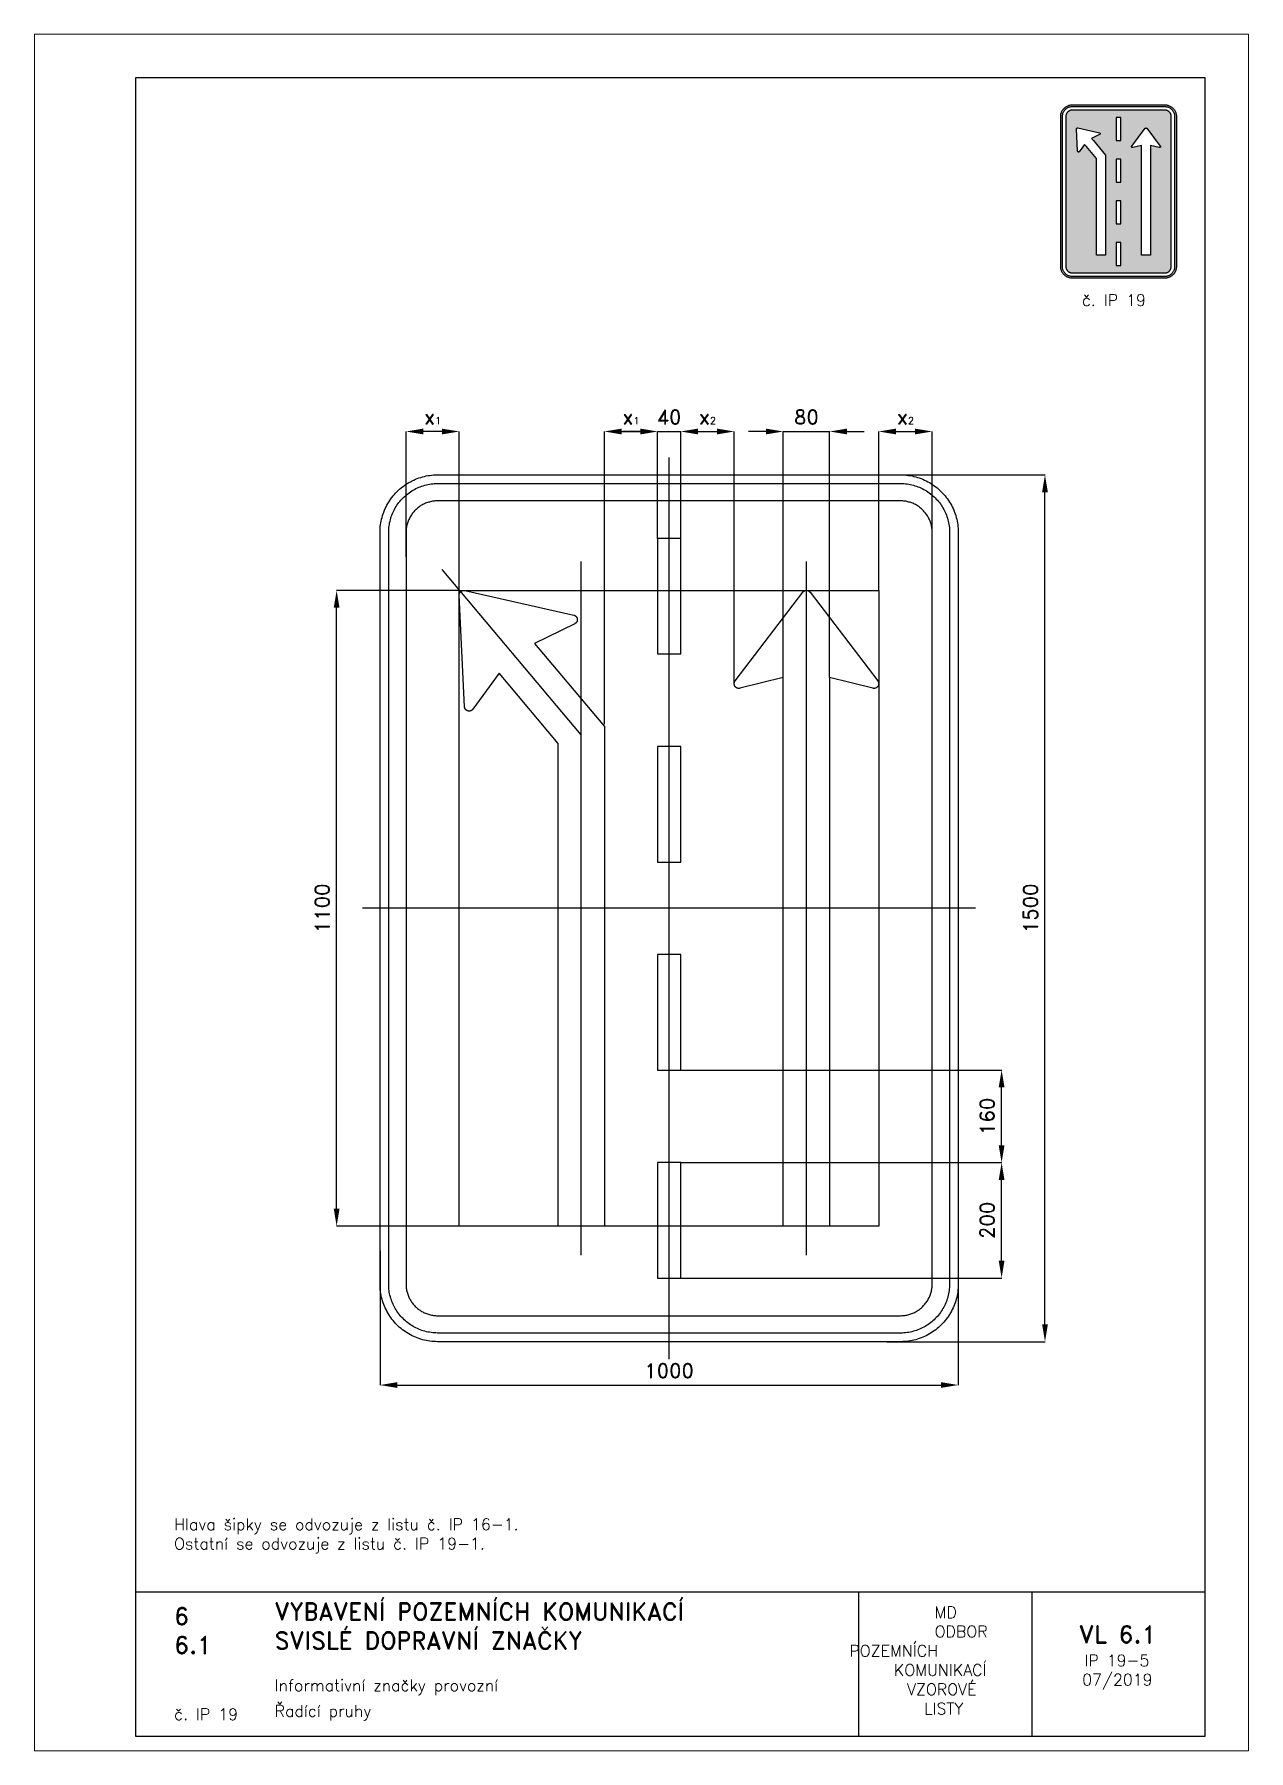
# Paper-space layout 'IP 19-5' of a CAD drawing. Header units: millimetres. Extents: x 0 to 210, y 0 to 297.
# The model-space entities are those that its viewports show. They can reach past a viewport. Long polylines and large blocks are cut down to what shows.
import ezdxf

# ---------------------------------------------------------------- set-up
doc = ezdxf.new("R2010")
doc.units = ezdxf.units.MM
doc.header["$LTSCALE"] = 5
doc.linetypes.add('ČERCHOVANÁX2', pattern=[2, 1, -0.5, 0, -0.5])
doc.linetypes.add('ČÁRKOVANÁX2', pattern=[1.5, 1, -0.5])
for name, color, linetype in [('Kóty', 2, 'Continuous'), ('Rozpiska', 7, 'Continuous'), ('Značka', 7, 'Continuous')]:
    doc.layers.add(name, color=color, linetype=linetype)
doc.layers.add('Rámeček', color=6, linetype='Continuous', plot=False)
doc.styles.get("Standard").update_dxf_attribs({"font": 'romand.shx', "height": 25})
doc.dimstyles.get("Standard").update_dxf_attribs({"dimtxt": 25, "dimasz": 30, "dimexe": 0.18, "dimexo": 0.0625, "dimgap": 12.5, "dimtad": 1, "dimdec": 0, "dimzin": 0, "dimdsep": 46, "dimtxsty": 'Standard', "dimcen": 0.09, "dimadec": 0, "dimazin": 0, "dimtfac": 1, "dimtdec": 0, "dimtofl": 0, "dimtmove": 0, "dimatfit": 3, "dimfxl": 1, "dimtolj": 1, "dimtzin": 0, "dimarcsym": 0})

psp = doc.layouts.new('IP 19-5')

# ---------------------------------------------------------------- texts
at = {"layer": 'Rozpiska', "color": 7, "attachment_point": 1}
for s, width, gutter_width, heights, insert, char_height in [('\\pi3.66667;č. IP 19', 20, 125, [0], (177.5, 252), 2), ('\\PHlava šipky se odvozuje z listu č. IP 16-1.{\\H1.83333x; }\\POstatní se odvozuje z listu č. IP 19-1.{\\H1.55556x; }', 155.5011, 100, [0], (24.17, 43.49), 2), ('6', 149.0422, 100, [0], (24.17, 24.77), 3), ('{\\C6;VYBAVENÍ POZEMNÍCH KOMUNIKACÍ\\P}SVISLÉ DOPRAVNÍ ZNAČKY{\\H1.34524x; }', 149.0422, 100, [0], (41.56, 25.56), 3), ('\\pi14.7414;{\\C6;MD\\P\\pi2.36044;}ODBOR POZEMNÍCH{\\H1.57143x; }\\P\\pi7.69378;KOMUNIKACÍ{\\H1.5x; }\\P\\pi9.97949;{\\C6;VZOROVÉ\\H1.47619x; \\H0.67742x;\\P\\pi12.93187;LISTY\\H1.26984x; }', 33.1018, 100, [0], (140.95, 24.95), 2), ('\\pi1.03113;{\\H1.5x;\\C6;VL 6.1\\P\\pi1.93586;\\H0.66667x;IP 19-5\\H1.66666x; \\H0.6x;\\P\\pi1.5549;07/2019\\H1.80159x; }', 16.0623, 100, [0], (179.66, 21.61), 2), ('6.1', 149.0422, 100, [0], (24.17, 19.78), 3), ('{\\C6;Informativní značky provozní}', 149.0422, 100, [0], (41.56, 12.29), 2), ('{\\C6;č. IP 19}', 18.3305, 100, [2.67], (24.18, 7.3), 2), ('Řadící pruhy', 149.0422, 100, [0], (41.56, 7.86), 2)]:
    psp.add_mtext_dynamic_manual_height_columns(s, width=width, gutter_width=gutter_width, heights=heights, dxfattribs=dict(at, insert=insert, char_height=char_height))

msp = doc.modelspace()

# ---------------------------------------------------------------- texts
at = {"layer": 'Kóty', "char_height": 25, "attachment_point": 5}
for s, insert in [('\\A1;40', (-0.2, 850)), ('x{\\H0.5x;1}', (-409, 850)), ('x{\\H0.5x;2}', (66.3, 850)), ('x{\\H0.5x;2}', (408.7, 850))]:
    msp.add_mtext(s, dxfattribs=dict(at, insert=insert))
at = {"layer": 'Kóty', "insert": (-66, 850), "char_height": 25, "width": 40.476, "attachment_point": 5}
msp.add_mtext('x{\\H0.5x;1}', dxfattribs=at)

# ---------------------------------------------------------------- blocks, each defined once
blk = doc.blocks.new('*D1')
at = {"layer": 'Defpoints', "color": 0, "transparency": 16777216}
for p in [(20, -440), (575, -440), (20, -640)]:
    blk.add_point(p, dxfattribs=at)
at = {"layer": 'Kóty', "color": 0, "lineweight": -2, "transparency": 16777216}
for p, q in [((20.1, -440), (575.2, -440)), ((575, -610), (575, -470)), ((20.1, -640), (575.2, -640))]:
    blk.add_line(p, q, dxfattribs=at)
at = {"layer": 'Kóty', "color": 0, "transparency": 16777216}
for points in [[(570, -470), (580, -470), (575, -440)], [(570, -610), (580, -610), (575, -640)]]:
    blk.add_solid(points, dxfattribs=at)
at = {"layer": 'Kóty', "color": 0, "transparency": 16777216, "insert": (550, -540), "char_height": 25, "attachment_point": 5, "rotation": 90}
blk.add_mtext('\\A1;200', dxfattribs=at)
blk = doc.blocks.new('*D2')
at = {"layer": 'Defpoints', "color": 0, "transparency": 16777216}
for p in [(20, -280), (575, -280), (20, -440)]:
    blk.add_point(p, dxfattribs=at)
at = {"layer": 'Kóty', "color": 0, "lineweight": -2, "transparency": 16777216}
for p, q in [((20.1, -280), (575.2, -280)), ((575, -410), (575, -310)), ((20.1, -440), (575.2, -440))]:
    blk.add_line(p, q, dxfattribs=at)
at = {"layer": 'Kóty', "color": 0, "transparency": 16777216}
for points in [[(570, -310), (580, -310), (575, -280)], [(570, -410), (580, -410), (575, -440)]]:
    blk.add_solid(points, dxfattribs=at)
at = {"layer": 'Kóty', "color": 0, "transparency": 16777216, "insert": (550, -360), "char_height": 25, "attachment_point": 5, "rotation": 90}
blk.add_mtext('\\A1;160', dxfattribs=at)
blk = doc.blocks.new('*D3')
at = {"layer": 'Defpoints', "color": 0, "transparency": 16777216}
for p in [(-500, -592.4), (500, -592.4), (500, -825)]:
    blk.add_point(p, dxfattribs=at)
at = {"layer": 'Kóty', "color": 0, "lineweight": -2, "transparency": 16777216}
for p, q in [((-500, -592.5), (-500, -825.2)), ((500, -592.5), (500, -825.2)), ((-470, -825), (470, -825))]:
    blk.add_line(p, q, dxfattribs=at)
at = {"layer": 'Kóty', "color": 0, "transparency": 16777216}
for points in [[(-470, -820), (-470, -830), (-500, -825)], [(470, -820), (470, -830), (500, -825)]]:
    blk.add_solid(points, dxfattribs=at)
at = {"layer": 'Kóty', "color": 0, "transparency": 16777216, "insert": (0, -800), "char_height": 25, "attachment_point": 5}
blk.add_mtext('\\A1;1000', dxfattribs=at)
blk = doc.blocks.new('*D4')
at = {"layer": 'Defpoints', "color": 0, "transparency": 16777216}
for p in [(376.5, 750), (650, 750), (376.5, -750)]:
    blk.add_point(p, dxfattribs=at)
at = {"layer": 'Kóty', "color": 0, "lineweight": -2, "transparency": 16777216}
for p, q in [((376.5, 750), (650.2, 750)), ((650, -720), (650, 720)), ((376.5, -750), (650.2, -750))]:
    blk.add_line(p, q, dxfattribs=at)
at = {"layer": 'Kóty', "color": 0, "transparency": 16777216}
for points in [[(645, 720), (655, 720), (650, 750)], [(645, -720), (655, -720), (650, -750)]]:
    blk.add_solid(points, dxfattribs=at)
at = {"layer": 'Kóty', "color": 0, "transparency": 16777216, "insert": (625, 0), "char_height": 25, "attachment_point": 5, "rotation": 90}
blk.add_mtext('\\A1;1500', dxfattribs=at)
blk = doc.blocks.new('*D5')
at = {"layer": 'Defpoints', "color": 0, "transparency": 16777216}
for p in [(277.5, 825), (197.5, 399.2), (277.5, 399.2)]:
    blk.add_point(p, dxfattribs=at)
at = {"layer": 'Kóty', "color": 0, "lineweight": -2, "transparency": 16777216}
for p, q in [((167.5, 825), (137.5, 825)), ((197.5, 399.3), (197.5, 825.2)), ((277.5, 399.3), (277.5, 825.2)), ((307.5, 825), (337.5, 825))]:
    blk.add_line(p, q, dxfattribs=at)
at = {"layer": 'Kóty', "color": 0, "transparency": 16777216}
for points in [[(167.5, 830), (167.5, 820), (197.5, 825)], [(307.5, 830), (307.5, 820), (277.5, 825)]]:
    blk.add_solid(points, dxfattribs=at)
at = {"layer": 'Kóty', "color": 0, "transparency": 16777216, "insert": (237.5, 850), "char_height": 25, "attachment_point": 5}
blk.add_mtext('\\A1;80', dxfattribs=at)
blk = doc.blocks.new('*D6')
at = {"layer": 'Defpoints', "color": 0, "transparency": 16777216}
for p in [(-575, 550), (-363, 550), (-363, -550)]:
    blk.add_point(p, dxfattribs=at)
at = {"layer": 'Kóty', "color": 0, "lineweight": -2, "transparency": 16777216}
for p, q in [((-363.1, 550), (-575.2, 550)), ((-575, -520), (-575, 520)), ((-363.1, -550), (-575.2, -550))]:
    blk.add_line(p, q, dxfattribs=at)
at = {"layer": 'Kóty', "color": 0, "transparency": 16777216}
for points in [[(-580, 520), (-570, 520), (-575, 550)], [(-580, -520), (-570, -520), (-575, -550)]]:
    blk.add_solid(points, dxfattribs=at)
at = {"layer": 'Kóty', "color": 0, "transparency": 16777216, "insert": (-600, 0), "char_height": 25, "attachment_point": 5, "rotation": 90}
blk.add_mtext('\\A1;1100', dxfattribs=at)

# ---------------------------------------------------------------- dimensions: what is measured, and where the dimension line sits
at = {"layer": 'Kóty'}
for base, p1, p2, picture, middle in [((277.5, 825), (197.5, 399.2), (277.5, 399.2), '*D5', (237.5, 850)), ((500, -825), (-500, -592.4), (500, -592.4), '*D3', (0, -800))]:
    dim = msp.add_linear_dim(base=base, p1=p1, p2=p2, dimstyle='Standard', dxfattribs=at)
    dim.commit()
    dim.dimension.update_dxf_attribs({"geometry": picture, "text_midpoint": middle})
for base, p1, p2, picture, middle in [((650, 750), (376.5, -750), (376.5, 750), '*D4', (625, 0)), ((-575, 550), (-363, -550), (-363, 550), '*D6', (-600, 0)), ((575, -280), (20, -440), (20, -280), '*D2', (550, -360)), ((575, -440), (20, -640), (20, -440), '*D1', (550, -540))]:
    dim = msp.add_linear_dim(base=base, p1=p1, p2=p2, angle=90, dimstyle='Standard', dxfattribs=at)
    dim.commit()
    dim.dimension.update_dxf_attribs({"geometry": picture, "text_midpoint": middle})

# ---------------------------------------------------------------- linework, layer by layer
at = {"layer": 'Kóty'}
for p, q in [((-455, 608.4), (-455, 825.2)), ((-393, 825), (-425, 825)), ((-363, 550), (-363, 825.2)), ((-112, 318.3), (-112, 825.2)), ((-82, 825), (-50, 825)), ((-50, 825), (-80, 825)), ((-20, 640), (-20, 825.2)), ((-20, 640), (-20, 825.2)), ((20, 640), (20, 825.2)), ((20, 640), (20, 825.2)), ((50, 825), (82.6, 825)), ((112.6, 387.7), (112.6, 825.2)), ((362.4, 550), (362.4, 825.2)), ((392.4, 825), (425, 825)), ((455, 647.5), (455, 825.2))]:
    msp.add_line(p, q, dxfattribs=at)
for points in [[(-20, 825), (20, 825)], [(197.5, 825), (277.5, 825)]]:
    msp.add_lwpolyline(points, dxfattribs=at)
for points in [[(-425, 830), (-425, 820), (-455, 825)], [(-393, 830), (-393, 820), (-363, 825)], [(-82, 830), (-82, 820), (-112, 825)], [(-50, 830), (-50, 820), (-20, 825)], [(-50, 830), (-50, 820), (-20, 825)], [(50, 830), (50, 820), (20, 825)], [(50, 830), (50, 820), (20, 825)], [(82.6, 830), (82.6, 820), (112.6, 825)], [(392.4, 830), (392.4, 820), (362.4, 825)], [(425, 830), (425, 820), (455, 825)]]:
    msp.add_solid(points, dxfattribs=at)
at = {"layer": 'Značka', "color": 6, "linetype": 'ČERCHOVANÁX2', "ltscale": 5}
for points in [[(0, -780), (0, 780)], [(-152, -600), (-152, 600)], [(237.5, -600), (237.5, 600)], [(-152, 300), (-392.3, 586.4)], [(530, 0), (-530, 0)]]:
    msp.add_lwpolyline(points, dxfattribs=at)
at = {"layer": 'Značka', "color": 5}
for points in [[(-400, -750), (-400.4, -750), (-400.8, -750, -0.03218), (-413.7, -749.1, -0.035443), (-426.4, -746.5, -0.036267), (-438.7, -742.3, -0.03442), (-450.2, -736.5, -0.033722), (-461, -729.3, -0.034085), (-470.7, -720.7, -0.034209), (-479.3, -711, -0.034229), (-486.5, -700.2, -0.034044), (-492.3, -688.7, -0.033412), (-496.5, -676.4, -0.034127), (-499.1, -663.7, -0.036745), (-500, -650.8), (-500, -650.4), (-500, -650), (-500, 650), (-500, 650.4), (-500, 650.8, -0.03218), (-499.1, 663.7, -0.035441), (-496.5, 676.4, -0.03627), (-492.3, 688.7, -0.034417), (-486.5, 700.2, -0.033719), (-479.3, 711, -0.034078), (-470.7, 720.7, -0.034208), (-461, 729.3, -0.034227), (-450.2, 736.5, -0.034051), (-438.7, 742.3, -0.033416), (-426.4, 746.5, -0.034129), (-413.7, 749.1, -0.036746), (-400.8, 750), (-400.4, 750), (-400, 750), (400, 750), (400.4, 750), (400.8, 750, -0.032179), (413.7, 749.1, -0.035451), (426.4, 746.5, -0.036282), (438.7, 742.3, -0.034425), (450.2, 736.5, -0.033731), (461, 729.3, -0.034081), (470.7, 720.7, -0.034214), (479.3, 711, -0.034229), (486.5, 700.2, -0.034034), (492.3, 688.6, -0.033411), (496.5, 676.4, -0.034122), (499.1, 663.7, -0.036741), (500, 650.8), (500, 650.4), (500, 650), (500, -650), (500, -650.4), (500, -650.8, -0.032179), (499.1, -663.7, -0.035442), (496.5, -676.4, -0.036264), (492.3, -688.7, -0.034415), (486.5, -700.2, -0.033719), (479.3, -711, -0.034086), (470.7, -720.7, -0.034205), (461, -729.3, -0.03423), (450.2, -736.5, -0.034046), (438.7, -742.3, -0.033413), (426.4, -746.5, -0.034127), (413.7, -749.1, -0.036745), (400.8, -750), (400.4, -750), (400, -750), (-400, -750)], [(-400, -735), (-400.3, -735), (-400.7, -735, -0.03218), (-411.6, -734.2, -0.035443), (-422.4, -732, -0.036267), (-432.9, -728.5, -0.03442), (-442.7, -723.5, -0.033721), (-451.9, -717.4, -0.034085), (-460.1, -710.1, -0.034209), (-467.4, -701.9, -0.034229), (-473.5, -692.7, -0.034045), (-478.4, -682.9, -0.033412), (-482, -672.4, -0.034127), (-484.3, -661.6, -0.036745), (-485, -650.7), (-485, -650.3), (-485, -650), (-485, 650), (-485, 650.3), (-485, 650.7, -0.032181), (-484.2, 661.6, -0.035444), (-482, 672.4, -0.036267), (-478.5, 682.9, -0.034419), (-473.5, 692.7, -0.033711), (-467.4, 701.9, -0.034078), (-460.1, 710.1, -0.034195), (-451.9, 717.4, -0.034219), (-442.7, 723.5, -0.034051), (-432.9, 728.4, -0.033409), (-422.4, 732, -0.034121), (-411.6, 734.3, -0.036745), (-400.7, 735), (-400.3, 735), (-400, 735), (400, 735), (400.3, 735), (400.7, 735, -0.032174), (411.6, 734.2, -0.03544), (422.4, 732, -0.036261), (432.9, 728.5, -0.03443), (442.7, 723.5, -0.033731), (451.9, 717.4, -0.03408), (460.1, 710.1, -0.034212), (467.4, 701.9, -0.03423), (473.5, 692.7, -0.034037), (478.4, 682.9, -0.033418), (482, 672.4, -0.034127), (484.3, 661.6, -0.036751), (485, 650.7), (485, 650.3), (485, 650), (485, -650), (485, -650.3), (485, -650.7, -0.032185), (484.2, -661.6, -0.03545), (482, -672.4, -0.036271), (478.5, -682.9, -0.034419), (473.5, -692.7, -0.033715), (467.4, -701.9, -0.034083), (460.1, -710.1, -0.034209), (451.9, -717.4, -0.034231), (442.7, -723.5, -0.034042), (432.9, -728.4, -0.033411), (422.4, -732, -0.034127), (411.6, -734.3, -0.036745), (400.7, -735), (400.3, -735), (400, -735), (-400, -735)], [(-400, -705), (400, -705), (400.2, -705), (400.4, -705, 0.03218), (407.5, -704.5, 0.035442), (414.5, -703.1, 0.036265), (421.3, -700.8, 0.034422), (427.6, -697.6, 0.033717), (433.6, -693.6, 0.034088), (438.9, -688.9, 0.034212), (443.6, -683.6, 0.034229), (447.6, -677.6, 0.034042), (450.7, -671.3, 0.033412), (453.1, -664.5, 0.034125), (454.5, -657.5, 0.036743), (455, -650.4), (455, -650.2), (455, -650), (455, 650), (455, 650.2), (455, 650.4, 0.032187), (454.5, 657.5, 0.035442), (453.1, 664.5, 0.036278), (450.8, 671.3, 0.034421), (447.6, 677.6, 0.033718), (443.6, 683.5, 0.034078), (438.9, 688.9, 0.034199), (433.6, 693.6, 0.034236), (427.6, 697.6, 0.03403), (421.3, 700.8, 0.033395), (414.5, 703, 0.034109), (407.5, 704.5, 0.036744), (400.4, 705), (400.2, 705), (400, 705), (-400, 705), (-400.2, 705), (-400.4, 705, 0.032171), (-407.5, 704.5, 0.035429), (-414.5, 703, 0.036266), (-421.3, 700.8, 0.034431), (-427.6, 697.6, 0.033735), (-433.6, 693.6, 0.034079), (-438.9, 688.9, 0.034224), (-443.6, 683.5, 0.034235), (-447.6, 677.6, 0.03404), (-450.7, 671.3, 0.033409), (-453.1, 664.5, 0.034125), (-454.5, 657.5, 0.036745), (-455, 650.4), (-455, 650.2), (-455, 650), (-455, -650), (-455, -650.2), (-455, -650.4, 0.03218), (-454.5, -657.5, 0.035443), (-453.1, -664.5, 0.036267), (-450.8, -671.3, 0.034421), (-447.6, -677.6, 0.033721), (-443.6, -683.6, 0.034084), (-438.9, -688.9, 0.034208), (-433.6, -693.6, 0.03423), (-427.6, -697.6, 0.034044), (-421.3, -700.7, 0.033412), (-414.5, -703.1, 0.034127), (-407.5, -704.5, 0.036745), (-400.4, -705), (-400.2, -705), (-400, -705)], [(-278.5, 388.5), (-293.9, 406.9), (-339.4, 344.5), (-339.4, 344.5), (-339.4, 344.5), (-339.5, 344.4), (-339.5, 344.4), (-339.6, 344.3), (-339.6, 344.2), (-339.7, 344.1), (-339.8, 344), (-339.8, 344, -0.003128), (-339.9, 343.9, -0.013456), (-340.2, 343.6, -0.014308), (-340.4, 343.3, -0.014301), (-340.7, 343.1, -0.013403), (-341, 342.8, -0.013676), (-341.4, 342.6, -0.015012), (-341.7, 342.4, -0.013724), (-342, 342.2, -0.009762), (-342.4, 342, -0.012201), (-342.8, 341.8, -0.017241), (-343.3, 341.6, -0.018736), (-343.8, 341.5, -0.016724), (-344.3, 341.4, -0.016655), (-344.7, 341.3, -0.018514), (-345.2, 341.2, -0.017149), (-345.7, 341.2, -0.012514), (-346.2, 341.2, -0.012496), (-346.7, 341.3, -0.017092), (-347.2, 341.3, -0.018472), (-347.7, 341.4, -0.016689), (-348.2, 341.5, -0.016618), (-348.6, 341.7, -0.018279), (-349.1, 341.9, -0.017088), (-349.5, 342.1, -0.013003), (-350, 342.4, -0.012976), (-350.4, 342.6, -0.01702), (-350.8, 342.9, -0.018167), (-351.2, 343.2, -0.01646), (-351.5, 343.6, -0.016417), (-351.9, 343.9, -0.017979), (-352.2, 344.3, -0.016615), (-352.5, 344.7, -0.01229), (-352.7, 345.1, -0.009961), (-352.9, 345.5, -0.013596), (-353.1, 345.8, -0.014869), (-353.3, 346.2, -0.013815), (-353.4, 346.5, -0.014229), (-353.5, 346.9, -0.016326), (-353.6, 347.3, -0.015146), (-353.7, 347.7, -0.010696), (-353.8, 348.1), (-353.8, 348.2), (-353.8, 348.3), (-353.8, 348.3), (-353.8, 348.4), (-353.8, 348.4), (-353.8, 348.5), (-353.8, 348.8), (-363, 541.6), (-363, 542), (-363, 542), (-363, 542), (-363, 542.1), (-363, 542.2), (-363, 542.3), (-363, 542.4, -0.012666), (-363, 542.7, -0.013384), (-363, 543.1, -0.013351), (-362.9, 543.5, -0.01254), (-362.8, 543.8, -0.012793), (-362.7, 544.2, -0.014017), (-362.6, 544.5, -0.012796), (-362.5, 544.9, -0.009088), (-362.4, 545.2, -0.011365), (-362.2, 545.6, -0.016078), (-362, 546, -0.017492), (-361.7, 546.4, -0.015639), (-361.4, 546.8, -0.015586), (-361.2, 547.2, -0.01735), (-360.9, 547.5, -0.016084), (-360.5, 547.8, -0.011749), (-360.2, 548.1, -0.011719), (-359.8, 548.4, -0.016006), (-359.4, 548.7, -0.017243), (-359.1, 548.9, -0.01547), (-358.6, 549.1, -0.015355), (-358.2, 549.3, -0.016844), (-357.8, 549.5, -0.015517), (-357.4, 549.7, -0.011349), (-356.9, 549.8, -0.009187), (-356.6, 549.9, -0.012671), (-356.2, 549.9, -0.013902), (-355.8, 550, -0.012909), (-355.5, 550, -0.013308), (-355.1, 550, -0.015275), (-354.7, 550, -0.014158), (-354.4, 550, -0.009963), (-354, 549.9), (-353.9, 549.9), (-353.8, 549.9), (-353.7, 549.9), (-353.7, 549.9), (-353.7, 549.9), (-353.6, 549.9), (-353.3, 549.8), (-165, 507.3), (-164.6, 507.2), (-164.6, 507.2), (-164.6, 507.2), (-164.5, 507.2), (-164.4, 507.1), (-164.4, 507.1), (-164.3, 507.1, -0.013579), (-163.9, 507, -0.014324), (-163.5, 506.8, -0.014278), (-163.2, 506.6, -0.013404), (-162.8, 506.5, -0.013685), (-162.5, 506.2, -0.015013), (-162.2, 506, -0.013722), (-161.8, 505.8, -0.009762), (-161.5, 505.5, -0.012202), (-161.2, 505.2, -0.017241), (-160.8, 504.8, -0.018736), (-160.5, 504.5, -0.016724), (-160.2, 504.1, -0.016655), (-159.9, 503.7, -0.018514), (-159.7, 503.2, -0.017149), (-159.5, 502.8, -0.012514), (-159.3, 502.3, -0.012496), (-159.1, 501.9, -0.017092), (-159, 501.4, -0.018472), (-158.9, 500.9, -0.016689), (-158.8, 500.4, -0.016618), (-158.8, 499.9, -0.018279), (-158.8, 499.4, -0.017088), (-158.8, 498.9, -0.013003), (-158.8, 498.5, -0.012976), (-158.9, 498, -0.01702), (-159, 497.5, -0.018167), (-159.2, 497, -0.01646), (-159.3, 496.5, -0.016417), (-159.5, 496.1, -0.017979), (-159.7, 495.7, -0.016615), (-160, 495.2, -0.012289), (-160.3, 494.8, -0.009961), (-160.5, 494.5, -0.013599), (-160.8, 494.2, -0.014869), (-161, 493.9, -0.013805), (-161.3, 493.6, -0.014231), (-161.6, 493.4, -0.016359), (-161.9, 493.1, -0.015141), (-162.2, 492.9, -0.010581), (-162.6, 492.7), (-162.7, 492.6), (-162.7, 492.6), (-162.8, 492.5), (-162.9, 492.5), (-163, 492.4), (-163.1, 492.4), (-163.2, 492.4), (-163.2, 492.3), (-163.2, 492.3), (-163.3, 492.3), (-232.6, 458.3), (-217.2, 439.9), (-112, 314.6), (-112, -550), (-192, -550), (-192, 285.4), (-278.5, 388.5)], [(197.5, -230), (197.5, 399.2), (122.5, 380.7), (122.1, 380.6), (122.1, 380.6), (122.1, 380.6), (122, 380.6), (122, 380.5), (121.9, 380.5), (121.8, 380.5, -0.013579), (121.4, 380.5, -0.014324), (121, 380.4, -0.014277), (120.6, 380.4, -0.013404), (120.2, 380.4, -0.013685), (119.8, 380.5, -0.015013), (119.4, 380.5, -0.013722), (119, 380.6, -0.009762), (118.6, 380.7, -0.012202), (118.2, 380.8, -0.017241), (117.7, 381, -0.018736), (117.2, 381.2, -0.016724), (116.8, 381.4, -0.016655), (116.4, 381.6, -0.018514), (116, 381.9, -0.017149), (115.6, 382.2, -0.012514), (115.2, 382.5, -0.012496), (114.8, 382.9, -0.017092), (114.5, 383.2, -0.018472), (114.2, 383.6, -0.016689), (113.9, 384, -0.016618), (113.7, 384.5, -0.018279), (113.4, 384.9, -0.017088), (113.2, 385.3, -0.013003), (113.1, 385.8, -0.012976), (112.9, 386.3, -0.01702), (112.8, 386.7, -0.018167), (112.7, 387.2, -0.01646), (112.6, 387.7, -0.016417), (112.6, 388.2, -0.017979), (112.6, 388.7, -0.016615), (112.6, 389.2, -0.012289), (112.7, 389.7, -0.009961), (112.8, 390.1, -0.013599), (112.9, 390.5, -0.014869), (113, 390.8, -0.013805), (113.1, 391.2, -0.014231), (113.2, 391.6, -0.016359), (113.4, 391.9, -0.015141), (113.6, 392.3, -0.010581), (113.8, 392.6), (113.9, 392.7), (113.9, 392.8), (114, 392.9), (114, 393), (114.1, 393), (114.1, 393.1), (114.2, 393.2), (114.2, 393.2), (114.2, 393.3), (114.2, 393.3), (231.1, 546.8), (231.1, 546.9), (231.2, 546.9), (231.2, 546.9), (231.2, 547), (231.3, 547.1), (231.4, 547.1), (231.4, 547.2), (231.5, 547.3, -0.002649), (231.5, 547.3, -0.002915), (231.6, 547.4, -0.012553), (231.9, 547.7, -0.013369), (232.1, 547.9, -0.013373), (232.4, 548.2, -0.012539), (232.7, 548.4, -0.012785), (233, 548.6, -0.014017), (233.3, 548.8, -0.012798), (233.6, 549, -0.009088), (233.9, 549.2, -0.011364), (234.4, 549.4, -0.016078), (234.8, 549.5, -0.017492), (235.2, 549.7, -0.015639), (235.7, 549.8, -0.015586), (236.1, 549.9, -0.01735), (236.6, 550, -0.016084), (237, 550, -0.011749), (237.5, 550, -0.011719), (238, 550, -0.016006), (238.4, 550, -0.017243), (238.9, 549.9, -0.01547), (239.3, 549.8, -0.015355), (239.8, 549.7, -0.016844), (240.2, 549.5, -0.015517), (240.6, 549.4, -0.011349), (241.1, 549.2, -0.009187), (241.4, 549, -0.012671), (241.7, 548.8, -0.013902), (242, 548.6, -0.012909), (242.3, 548.4, -0.013308), (242.6, 548.2, -0.015275), (242.9, 547.9, -0.014158), (243.1, 547.7, -0.009963), (243.4, 547.4), (243.5, 547.3), (243.5, 547.3), (243.6, 547.2), (243.6, 547.2), (243.6, 547.1), (243.6, 547.1), (243.9, 546.8), (360.7, 393.3), (361, 393), (361, 392.9), (361, 392.9), (361, 392.9), (361.1, 392.8), (361.1, 392.7), (361.2, 392.6, -0.013579), (361.4, 392.3, -0.014324), (361.6, 391.9, -0.014278), (361.7, 391.6, -0.013404), (361.9, 391.2, -0.013685), (362, 390.8, -0.015013), (362.1, 390.5, -0.013722), (362.2, 390.1, -0.009762), (362.3, 389.7, -0.012202), (362.4, 389.2, -0.017241), (362.4, 388.7, -0.018736), (362.4, 388.2, -0.016724), (362.4, 387.7, -0.016655), (362.3, 387.2, -0.018514), (362.2, 386.7, -0.017149), (362.1, 386.3, -0.012514), (361.9, 385.8, -0.012496), (361.8, 385.3, -0.017092), (361.6, 384.9, -0.018472), (361.3, 384.4, -0.016689), (361.1, 384, -0.016618), (360.8, 383.6, -0.018279), (360.5, 383.2, -0.017088), (360.2, 382.9, -0.013003), (359.8, 382.5, -0.012976), (359.4, 382.2, -0.01702), (359, 381.9, -0.018167), (358.6, 381.6, -0.01646), (358.2, 381.4, -0.016417), (357.8, 381.2, -0.017979), (357.3, 381, -0.016615), (356.8, 380.8, -0.01229), (356.4, 380.7, -0.009961), (356, 380.6, -0.013596), (355.6, 380.5, -0.014869), (355.2, 380.5, -0.013815), (354.8, 380.4, -0.014229), (354.4, 380.4, -0.016325), (354, 380.4, -0.015146), (353.6, 380.5, -0.010696), (353.2, 380.5), (353.1, 380.5), (353, 380.5), (353, 380.6), (352.9, 380.6), (352.9, 380.6), (352.8, 380.6), (352.5, 380.7), (277.5, 399.2), (277.5, -550), (197.5, -550), (197.5, -230)]]:
    msp.add_lwpolyline(points, format="xyb", dxfattribs=at)
for points in [[(-20, 640), (-20, 440), (20, 440), (20, 640), (-20, 640)], [(-20, 280), (-20, 80), (20, 80), (20, 280), (-20, 280)], [(-20, -80), (-20, -280), (20, -280), (20, -80), (-20, -80)], [(-20, -440), (-20, -640), (20, -640), (20, -440), (-20, -440)]]:
    msp.add_lwpolyline(points, dxfattribs=at)
at = {"layer": 'Značka', "color": 6, "linetype": 'ČÁRKOVANÁX2', "ltscale": 2.5}
msp.add_lwpolyline([(-363, -550), (-363, 550), (362.4, 550), (362.4, -550), (-363, -550)], dxfattribs=at)

msp.set_redraw_order([(e.dxf.handle, doc.entitydb.next_handle()) for e in msp.query("TEXT MTEXT ATTDEF DIMENSION ARC_DIMENSION")])  # texts and dimensions are drawn at this point

# ---------------------------------------------------------------- hatches: boundary and pattern name
at = {"layer": 'Značka'}
h = psp.add_hatch(color=170, dxfattribs=at)
h.dxf.hatch_style = 1
h.paths.add_polyline_path([(187.1, 282.6), (187.1, 278.6), (187.9, 278.6), (187.9, 282.6)], flags=0)
h.paths.add_polyline_path([(187.1, 268.2), (187.1, 264.2), (187.9, 264.2), (187.9, 268.2)], flags=0)
h.paths.add_polyline_path([(187.1, 275.4), (187.1, 271.4), (187.9, 271.4), (187.9, 275.4)], flags=0)
edge = h.paths.add_edge_path(flags=0)
edge.add_line((181.93, 277.57), (181.62, 277.94))
edge.add_line((181.62, 277.94), (180.71, 276.69))
edge.add_line((180.71, 276.69), (180.71, 276.69))
edge.add_line((180.71, 276.69), (180.71, 276.69))
edge.add_line((180.71, 276.69), (180.71, 276.69))
edge.add_line((180.71, 276.69), (180.71, 276.69))
edge.add_line((180.71, 276.69), (180.71, 276.69))
edge.add_line((180.71, 276.69), (180.71, 276.68))
edge.add_line((180.71, 276.68), (180.71, 276.68))
edge.add_line((180.71, 276.68), (180.7, 276.68))
edge.add_line((180.7, 276.68), (180.7, 276.68))
edge.add_arc((180.58, 276.78), 0.157, 319.0248, 319.7418, ccw=False)
edge.add_arc((180.59, 276.77), 0.146, 316.0245, 319.1083, ccw=False)
edge.add_arc((180.6, 276.77), 0.138, 312.7467, 316.0255, ccw=False)
edge.add_arc((180.6, 276.77), 0.138, 309.9138, 313.1912, ccw=False)
edge.add_arc((180.59, 276.77), 0.147, 306.8425, 309.914, ccw=False)
edge.add_arc((180.59, 276.77), 0.145, 304.0644, 307.1985, ccw=False)
edge.add_arc((180.6, 276.76), 0.132, 300.6252, 304.0655, ccw=False)
edge.add_arc((180.59, 276.77), 0.144, 297.7352, 300.8803, ccw=False)
edge.add_arc((180.56, 276.82), 0.203, 295.498, 297.7352, ccw=False)
edge.add_arc((180.56, 276.82), 0.202, 293.0476, 295.8438, ccw=False)
edge.add_arc((180.59, 276.77), 0.143, 289.0976, 293.0485, ccw=False)
edge.add_arc((180.59, 276.76), 0.132, 285.1497, 289.4432, ccw=False)
edge.add_arc((180.59, 276.77), 0.148, 281.3187, 285.1512, ccw=False)
edge.add_arc((180.58, 276.77), 0.148, 277.9317, 281.7484, ccw=False)
edge.add_arc((180.59, 276.76), 0.133, 273.6908, 277.9333, ccw=False)
edge.add_arc((180.59, 276.77), 0.144, 270.0721, 274.002, ccw=False)
edge.add_arc((180.59, 276.82), 0.197, 267.205, 270.0729, ccw=False)
edge.add_arc((180.58, 276.82), 0.198, 264.745, 267.6088, ccw=False)
edge.add_arc((180.58, 276.77), 0.144, 260.829, 264.7457, ccw=False)
edge.add_arc((180.58, 276.76), 0.134, 256.9066, 261.1396, ccw=False)
edge.add_arc((180.58, 276.77), 0.148, 253.0836, 256.908, ccw=False)
edge.add_arc((180.58, 276.77), 0.148, 249.6934, 253.5016, ccw=False)
edge.add_arc((180.57, 276.76), 0.135, 245.506, 249.6947, ccw=False)
edge.add_arc((180.58, 276.77), 0.144, 241.907, 245.8228, ccw=False)
edge.add_arc((180.6, 276.81), 0.19, 238.9276, 241.9076, ccw=False)
edge.add_arc((180.6, 276.81), 0.19, 236.3537, 239.3274, ccw=False)
edge.add_arc((180.57, 276.77), 0.145, 232.4539, 236.3544, ccw=False)
edge.add_arc((180.57, 276.77), 0.136, 228.6054, 232.7686, ccw=False)
edge.add_arc((180.58, 276.78), 0.15, 224.8348, 228.6068, ccw=False)
edge.add_arc((180.58, 276.78), 0.15, 221.483, 225.2452, ccw=False)
edge.add_arc((180.57, 276.77), 0.137, 217.3643, 221.4843, ccw=False)
edge.add_arc((180.57, 276.78), 0.148, 213.8634, 217.6709, ccw=False)
edge.add_arc((180.62, 276.81), 0.201, 211.0477, 213.8642, ccw=False)
edge.add_arc((180.62, 276.81), 0.199, 209.1431, 211.4259, ccw=False)
edge.add_arc((180.57, 276.78), 0.146, 206.0275, 209.1433, ccw=False)
edge.add_arc((180.56, 276.77), 0.133, 202.8426, 206.2502, ccw=False)
edge.add_arc((180.57, 276.78), 0.144, 199.6775, 202.8434, ccw=False)
edge.add_arc((180.56, 276.78), 0.138, 196.7687, 200.0295, ccw=False)
edge.add_arc((180.54, 276.77), 0.12, 193.0283, 196.7695, ccw=False)
edge.add_arc((180.55, 276.78), 0.13, 189.8177, 193.2887, ccw=False)
edge.add_arc((180.61, 276.78), 0.184, 187.3676, 189.8189, ccw=False)
edge.add_line((180.42, 276.76), (180.42, 276.76))
edge.add_line((180.42, 276.76), (180.42, 276.77))
edge.add_line((180.42, 276.77), (180.42, 276.77))
edge.add_line((180.42, 276.77), (180.42, 276.77))
edge.add_line((180.42, 276.77), (180.42, 276.77))
edge.add_line((180.42, 276.77), (180.42, 276.77))
edge.add_line((180.42, 276.77), (180.42, 276.78))
edge.add_line((180.42, 276.78), (180.24, 280.63))
edge.add_line((180.24, 280.63), (180.24, 280.64))
edge.add_line((180.24, 280.64), (180.24, 280.64))
edge.add_line((180.24, 280.64), (180.24, 280.64))
edge.add_line((180.24, 280.64), (180.24, 280.64))
edge.add_line((180.24, 280.64), (180.24, 280.64))
edge.add_line((180.24, 280.64), (180.24, 280.65))
edge.add_line((180.24, 280.65), (180.24, 280.65))
edge.add_arc((180.38, 280.64), 0.145, 175.3759, 178.2786, ccw=False)
edge.add_arc((180.38, 280.64), 0.137, 172.3095, 175.3767, ccw=False)
edge.add_arc((180.38, 280.64), 0.138, 169.6708, 172.7305, ccw=False)
edge.add_arc((180.39, 280.64), 0.147, 166.797, 169.6708, ccw=False)
edge.add_arc((180.38, 280.64), 0.144, 164.1984, 167.1303, ccw=False)
edge.add_arc((180.37, 280.65), 0.132, 160.9869, 164.1993, ccw=False)
edge.add_arc((180.38, 280.64), 0.144, 158.2931, 161.2254, ccw=False)
edge.add_arc((180.44, 280.62), 0.203, 156.2105, 158.2931, ccw=False)
edge.add_arc((180.44, 280.62), 0.203, 153.9283, 156.5329, ccw=False)
edge.add_arc((180.39, 280.65), 0.143, 150.2447, 153.9291, ccw=False)
edge.add_arc((180.38, 280.66), 0.132, 146.5591, 150.5676, ccw=False)
edge.add_arc((180.39, 280.65), 0.147, 142.9764, 146.5602, ccw=False)
edge.add_arc((180.39, 280.65), 0.148, 139.807, 143.3788, ccw=False)
edge.add_arc((180.38, 280.66), 0.133, 135.8323, 139.8081, ccw=False)
edge.add_arc((180.39, 280.65), 0.143, 132.4382, 136.1239, ccw=False)
edge.add_arc((180.42, 280.61), 0.196, 129.7462, 132.4388, ccw=False)
edge.add_arc((180.42, 280.61), 0.196, 127.439, 130.1247, ccw=False)
edge.add_arc((180.39, 280.65), 0.144, 123.7715, 127.4395, ccw=False)
edge.add_arc((180.39, 280.66), 0.133, 120.1093, 124.0606, ccw=False)
edge.add_arc((180.39, 280.65), 0.149, 116.5653, 120.1105, ccw=False)
edge.add_arc((180.4, 280.65), 0.15, 113.434, 116.9529, ccw=False)
edge.add_arc((180.39, 280.66), 0.137, 109.575, 113.4349, ccw=False)
edge.add_arc((180.39, 280.65), 0.148, 106.304, 109.86, ccw=False)
edge.add_arc((180.41, 280.6), 0.203, 103.7038, 106.3046, ccw=False)
edge.add_arc((180.41, 280.6), 0.201, 101.9515, 104.0569, ccw=False)
edge.add_arc((180.4, 280.65), 0.146, 99.0481, 101.9519, ccw=False)
edge.add_arc((180.4, 280.67), 0.133, 96.0687, 99.2545, ccw=False)
edge.add_arc((180.4, 280.66), 0.143, 93.1109, 96.0693, ccw=False)
edge.add_arc((180.4, 280.66), 0.138, 90.3904, 93.4401, ccw=False)
edge.add_arc((180.4, 280.68), 0.12, 86.8906, 90.3911, ccw=False)
edge.add_arc((180.4, 280.67), 0.13, 83.8893, 87.1339, ccw=False)
edge.add_arc((180.39, 280.62), 0.184, 81.607, 83.8903, ccw=False)
edge.add_line((180.42, 280.8), (180.42, 280.8))
edge.add_line((180.42, 280.8), (180.42, 280.8))
edge.add_line((180.42, 280.8), (180.43, 280.8))
edge.add_line((180.43, 280.8), (180.43, 280.8))
edge.add_line((180.43, 280.8), (180.43, 280.8))
edge.add_line((180.43, 280.8), (180.43, 280.8))
edge.add_line((180.43, 280.8), (180.43, 280.8))
edge.add_line((180.43, 280.8), (184.2, 279.95))
edge.add_line((184.2, 279.95), (184.21, 279.94))
edge.add_line((184.21, 279.94), (184.21, 279.94))
edge.add_line((184.21, 279.94), (184.21, 279.94))
edge.add_line((184.21, 279.94), (184.21, 279.94))
edge.add_line((184.21, 279.94), (184.21, 279.94))
edge.add_line((184.21, 279.94), (184.21, 279.94))
edge.add_line((184.21, 279.94), (184.21, 279.94))
edge.add_arc((184.17, 279.8), 0.145, 69.3962, 72.508, ccw=False)
edge.add_arc((184.17, 279.81), 0.137, 66.115, 69.3975, ccw=False)
edge.add_arc((184.17, 279.81), 0.138, 63.2933, 66.5653, ccw=False)
edge.add_arc((184.17, 279.8), 0.147, 60.2215, 63.2933, ccw=False)
edge.add_arc((184.17, 279.8), 0.145, 57.4419, 60.5781, ccw=False)
edge.add_arc((184.18, 279.81), 0.132, 54.0025, 57.443, ccw=False)
edge.add_arc((184.17, 279.8), 0.144, 51.1133, 54.2579, ccw=False)
edge.add_arc((184.14, 279.76), 0.203, 48.8762, 51.1134, ccw=False)
edge.add_arc((184.14, 279.76), 0.202, 46.4256, 49.2219, ccw=False)
edge.add_arc((184.18, 279.8), 0.143, 42.4756, 46.4265, ccw=False)
edge.add_arc((184.19, 279.81), 0.132, 38.5277, 42.8212, ccw=False)
edge.add_arc((184.17, 279.8), 0.148, 34.6966, 38.5292, ccw=False)
edge.add_arc((184.17, 279.8), 0.148, 31.3097, 35.1265, ccw=False)
edge.add_arc((184.19, 279.8), 0.133, 27.0686, 31.3112, ccw=False)
edge.add_arc((184.18, 279.8), 0.144, 23.4501, 27.38, ccw=False)
edge.add_arc((184.13, 279.78), 0.197, 20.583, 23.4508, ccw=False)
edge.add_arc((184.13, 279.78), 0.198, 18.1231, 20.9868, ccw=False)
edge.add_arc((184.18, 279.79), 0.144, 14.207, 18.1237, ccw=False)
edge.add_arc((184.19, 279.79), 0.134, 10.2846, 14.5176, ccw=False)
edge.add_arc((184.18, 279.79), 0.148, 6.4617, 10.2861, ccw=False)
edge.add_arc((184.18, 279.79), 0.148, 3.0714, 6.8796, ccw=False)
edge.add_arc((184.19, 279.79), 0.135, -1.116, 3.0727, ccw=False)
edge.add_arc((184.18, 279.79), 0.144, 355.2849, 359.2007, ccw=False)
edge.add_arc((184.14, 279.79), 0.19, 352.3056, 355.2856, ccw=False)
edge.add_arc((184.13, 279.79), 0.19, 349.7317, 352.7054, ccw=False)
edge.add_arc((184.18, 279.79), 0.145, 345.8319, 349.7323, ccw=False)
edge.add_arc((184.19, 279.78), 0.136, 341.9834, 346.1466, ccw=False)
edge.add_arc((184.17, 279.79), 0.15, 338.2127, 341.9848, ccw=False)
edge.add_arc((184.17, 279.79), 0.15, 334.861, 338.6232, ccw=False)
edge.add_arc((184.19, 279.78), 0.137, 330.7421, 334.8622, ccw=False)
edge.add_arc((184.18, 279.78), 0.148, 327.2414, 331.0489, ccw=False)
edge.add_arc((184.13, 279.81), 0.201, 324.4258, 327.2421, ccw=False)
edge.add_arc((184.13, 279.81), 0.199, 322.5212, 324.8041, ccw=False)
edge.add_arc((184.17, 279.78), 0.146, 319.405, 322.5214, ccw=False)
edge.add_arc((184.18, 279.77), 0.133, 316.2202, 319.6276, ccw=False)
edge.add_arc((184.18, 279.78), 0.144, 313.0571, 316.2209, ccw=False)
edge.add_arc((184.18, 279.77), 0.138, 310.1484, 313.4097, ccw=False)
edge.add_arc((184.19, 279.76), 0.12, 306.4003, 310.1491, ccw=False)
edge.add_arc((184.18, 279.77), 0.13, 303.1894, 306.6592, ccw=False)
edge.add_arc((184.15, 279.81), 0.186, 300.7658, 303.1906, ccw=False)
edge.add_line((184.25, 279.65), (184.25, 279.65))
edge.add_line((184.25, 279.65), (184.25, 279.65))
edge.add_line((184.25, 279.65), (184.24, 279.65))
edge.add_line((184.24, 279.65), (184.24, 279.65))
edge.add_line((184.24, 279.65), (184.24, 279.65))
edge.add_line((184.24, 279.65), (184.24, 279.65))
edge.add_line((184.24, 279.65), (184.24, 279.65))
edge.add_line((184.24, 279.65), (184.24, 279.65))
edge.add_line((184.24, 279.65), (184.24, 279.65))
edge.add_line((184.24, 279.65), (184.23, 279.65))
edge.add_line((184.23, 279.65), (182.85, 278.97))
edge.add_line((182.85, 278.97), (183.16, 278.6))
edge.add_line((183.16, 278.6), (185.26, 276.09))
edge.add_line((185.26, 276.09), (185.26, 258.8))
edge.add_line((185.26, 258.8), (183.66, 258.8))
edge.add_line((183.66, 258.8), (183.66, 275.51))
edge.add_line((183.66, 275.51), (181.93, 277.57))
edge = h.paths.add_edge_path(flags=0)
edge.add_line((191.45, 265.2), (191.45, 277.78))
edge.add_line((191.45, 277.78), (189.95, 277.41))
edge.add_line((189.95, 277.41), (189.94, 277.41))
edge.add_line((189.94, 277.41), (189.94, 277.41))
edge.add_line((189.94, 277.41), (189.94, 277.41))
edge.add_line((189.94, 277.41), (189.94, 277.41))
edge.add_line((189.94, 277.41), (189.94, 277.41))
edge.add_line((189.94, 277.41), (189.94, 277.41))
edge.add_line((189.94, 277.41), (189.94, 277.41))
edge.add_arc((189.91, 277.55), 0.145, 276.0183, 279.1301, ccw=False)
edge.add_arc((189.91, 277.55), 0.137, 272.7369, 276.0195, ccw=False)
edge.add_arc((189.91, 277.55), 0.138, 269.9154, 273.1874, ccw=False)
edge.add_arc((189.91, 277.56), 0.147, 266.8435, 269.9154, ccw=False)
edge.add_arc((189.91, 277.55), 0.145, 264.0639, 267.2001, ccw=False)
edge.add_arc((189.91, 277.54), 0.132, 260.6245, 264.065, ccw=False)
edge.add_arc((189.91, 277.55), 0.144, 257.7352, 260.8799, ccw=False)
edge.add_arc((189.92, 277.61), 0.203, 255.4983, 257.7354, ccw=False)
edge.add_arc((189.92, 277.61), 0.202, 253.0476, 255.8439, ccw=False)
edge.add_arc((189.9, 277.55), 0.143, 249.0976, 253.0486, ccw=False)
edge.add_arc((189.9, 277.54), 0.132, 245.1497, 249.4432, ccw=False)
edge.add_arc((189.91, 277.56), 0.148, 241.3187, 245.1513, ccw=False)
edge.add_arc((189.91, 277.56), 0.148, 237.9317, 241.7485, ccw=False)
edge.add_arc((189.9, 277.55), 0.133, 233.6907, 237.9332, ccw=False)
edge.add_arc((189.9, 277.55), 0.144, 230.0721, 234.0019, ccw=False)
edge.add_arc((189.94, 277.6), 0.197, 227.205, 230.0728, ccw=False)
edge.add_arc((189.94, 277.6), 0.198, 224.7451, 227.6088, ccw=False)
edge.add_arc((189.9, 277.56), 0.144, 220.8291, 224.7458, ccw=False)
edge.add_arc((189.89, 277.55), 0.134, 216.9066, 221.1396, ccw=False)
edge.add_arc((189.9, 277.56), 0.148, 213.0837, 216.9081, ccw=False)
edge.add_arc((189.9, 277.56), 0.148, 209.6934, 213.5016, ccw=False)
edge.add_arc((189.89, 277.56), 0.135, 205.506, 209.6948, ccw=False)
edge.add_arc((189.9, 277.56), 0.144, 201.907, 205.8228, ccw=False)
edge.add_arc((189.94, 277.58), 0.19, 198.9276, 201.9076, ccw=False)
edge.add_arc((189.94, 277.58), 0.19, 196.3537, 199.3274, ccw=False)
edge.add_arc((189.9, 277.57), 0.145, 192.4539, 196.3543, ccw=False)
edge.add_arc((189.89, 277.56), 0.136, 188.6054, 192.7686, ccw=False)
edge.add_arc((189.9, 277.57), 0.15, 184.8348, 188.6068, ccw=False)
edge.add_arc((189.9, 277.57), 0.15, 181.4831, 185.2452, ccw=False)
edge.add_arc((189.89, 277.57), 0.137, 177.3642, 181.4843, ccw=False)
edge.add_arc((189.9, 277.57), 0.148, 173.8634, 177.6709, ccw=False)
edge.add_arc((189.95, 277.56), 0.201, 171.0478, 173.8642, ccw=False)
edge.add_arc((189.95, 277.56), 0.199, 169.1432, 171.4261, ccw=False)
edge.add_arc((189.9, 277.57), 0.146, 166.0269, 169.1434, ccw=False)
edge.add_arc((189.89, 277.58), 0.133, 162.8421, 166.2496, ccw=False)
edge.add_arc((189.9, 277.57), 0.144, 159.6792, 162.8429, ccw=False)
edge.add_arc((189.89, 277.58), 0.138, 156.7704, 160.0316, ccw=False)
edge.add_arc((189.88, 277.58), 0.12, 153.0224, 156.7713, ccw=False)
edge.add_arc((189.88, 277.58), 0.13, 149.8115, 153.2813, ccw=False)
edge.add_arc((189.93, 277.55), 0.186, 147.3877, 149.8126, ccw=False)
edge.add_line((189.78, 277.65), (189.78, 277.65))
edge.add_line((189.78, 277.65), (189.78, 277.66))
edge.add_line((189.78, 277.66), (189.78, 277.66))
edge.add_line((189.78, 277.66), (189.78, 277.66))
edge.add_line((189.78, 277.66), (189.78, 277.66))
edge.add_line((189.78, 277.66), (189.78, 277.66))
edge.add_line((189.78, 277.66), (189.78, 277.66))
edge.add_line((189.78, 277.66), (189.78, 277.66))
edge.add_line((189.78, 277.66), (189.78, 277.67))
edge.add_line((189.78, 277.67), (189.78, 277.67))
edge.add_line((189.78, 277.67), (192.12, 280.74))
edge.add_line((192.12, 280.74), (192.12, 280.74))
edge.add_line((192.12, 280.74), (192.12, 280.74))
edge.add_line((192.12, 280.74), (192.12, 280.74))
edge.add_line((192.12, 280.74), (192.12, 280.74))
edge.add_line((192.12, 280.74), (192.13, 280.74))
edge.add_line((192.13, 280.74), (192.13, 280.74))
edge.add_line((192.13, 280.74), (192.13, 280.74))
edge.add_line((192.13, 280.74), (192.13, 280.75))
edge.add_arc((192.26, 280.63), 0.174, 138.8482, 139.4552, ccw=False)
edge.add_arc((192.25, 280.64), 0.158, 138.1801, 138.8481, ccw=False)
edge.add_arc((192.24, 280.65), 0.146, 135.3815, 138.2583, ccw=False)
edge.add_arc((192.23, 280.66), 0.137, 132.3186, 135.3823, ccw=False)
edge.add_arc((192.24, 280.66), 0.137, 129.6695, 132.7342, ccw=False)
edge.add_arc((192.24, 280.65), 0.147, 126.796, 129.6695, ccw=False)
edge.add_arc((192.24, 280.65), 0.144, 124.1988, 127.1287, ccw=False)
edge.add_arc((192.23, 280.66), 0.132, 120.9875, 124.1997, ccw=False)
edge.add_arc((192.24, 280.65), 0.144, 118.2929, 121.2257, ccw=False)
edge.add_arc((192.27, 280.6), 0.203, 116.2104, 118.293, ccw=False)
edge.add_arc((192.27, 280.6), 0.203, 113.9284, 116.5328, ccw=False)
edge.add_arc((192.25, 280.66), 0.143, 110.2447, 113.9291, ccw=False)
edge.add_arc((192.24, 280.67), 0.132, 106.5591, 110.5677, ccw=False)
edge.add_arc((192.25, 280.65), 0.147, 102.9764, 106.5602, ccw=False)
edge.add_arc((192.25, 280.65), 0.148, 99.807, 103.3788, ccw=False)
edge.add_arc((192.24, 280.67), 0.133, 95.8323, 99.8081, ccw=False)
edge.add_arc((192.25, 280.66), 0.143, 92.4381, 96.1239, ccw=False)
edge.add_arc((192.25, 280.6), 0.196, 89.7462, 92.4388, ccw=False)
edge.add_arc((192.25, 280.6), 0.196, 87.439, 90.1247, ccw=False)
edge.add_arc((192.25, 280.66), 0.144, 83.7715, 87.4395, ccw=False)
edge.add_arc((192.25, 280.67), 0.133, 80.1093, 84.0606, ccw=False)
edge.add_arc((192.25, 280.65), 0.149, 76.5653, 80.1105, ccw=False)
edge.add_arc((192.25, 280.65), 0.15, 73.434, 76.9529, ccw=False)
edge.add_arc((192.26, 280.66), 0.137, 69.575, 73.435, ccw=False)
edge.add_arc((192.25, 280.65), 0.148, 66.304, 69.86, ccw=False)
edge.add_arc((192.23, 280.6), 0.203, 63.7038, 66.3046, ccw=False)
edge.add_arc((192.23, 280.6), 0.201, 61.9516, 64.057, ccw=False)
edge.add_arc((192.26, 280.65), 0.146, 59.048, 61.9518, ccw=False)
edge.add_arc((192.27, 280.66), 0.133, 56.0687, 59.2546, ccw=False)
edge.add_arc((192.26, 280.65), 0.143, 53.1109, 56.0693, ccw=False)
edge.add_arc((192.26, 280.66), 0.138, 50.3904, 53.4402, ccw=False)
edge.add_arc((192.28, 280.67), 0.12, 46.8906, 50.3911, ccw=False)
edge.add_arc((192.27, 280.66), 0.13, 43.8892, 47.1339, ccw=False)
edge.add_arc((192.23, 280.63), 0.184, 41.6069, 43.8901, ccw=False)
edge.add_line((192.37, 280.75), (192.37, 280.75))
edge.add_line((192.37, 280.75), (192.37, 280.75))
edge.add_line((192.37, 280.75), (192.37, 280.74))
edge.add_line((192.37, 280.74), (192.37, 280.74))
edge.add_line((192.37, 280.74), (192.37, 280.74))
edge.add_line((192.37, 280.74), (192.37, 280.74))
edge.add_line((192.37, 280.74), (192.38, 280.74))
edge.add_line((192.38, 280.74), (194.71, 277.67))
edge.add_line((194.71, 277.67), (194.72, 277.66))
edge.add_line((194.72, 277.66), (194.72, 277.66))
edge.add_line((194.72, 277.66), (194.72, 277.66))
edge.add_line((194.72, 277.66), (194.72, 277.66))
edge.add_line((194.72, 277.66), (194.72, 277.66))
edge.add_line((194.72, 277.66), (194.72, 277.65))
edge.add_line((194.72, 277.65), (194.72, 277.65))
edge.add_arc((194.6, 277.57), 0.145, 29.3963, 32.5082, ccw=False)
edge.add_arc((194.61, 277.58), 0.137, 26.1149, 29.3975, ccw=False)
edge.add_arc((194.61, 277.58), 0.138, 23.2933, 26.5653, ccw=False)
edge.add_arc((194.6, 277.57), 0.147, 20.2215, 23.2934, ccw=False)
edge.add_arc((194.6, 277.57), 0.145, 17.4419, 20.5781, ccw=False)
edge.add_arc((194.61, 277.58), 0.132, 14.0025, 17.443, ccw=False)
edge.add_arc((194.6, 277.57), 0.144, 11.1133, 14.2579, ccw=False)
edge.add_arc((194.55, 277.56), 0.203, 8.8762, 11.1134, ccw=False)
edge.add_arc((194.55, 277.56), 0.202, 6.4255, 9.2219, ccw=False)
edge.add_arc((194.6, 277.57), 0.143, 2.4755, 6.4265, ccw=False)
edge.add_arc((194.62, 277.57), 0.132, -1.4722, 2.8212, ccw=False)
edge.add_arc((194.6, 277.57), 0.148, 354.6967, 358.5292, ccw=False)
edge.add_arc((194.6, 277.57), 0.148, 351.3097, 355.1265, ccw=False)
edge.add_arc((194.61, 277.56), 0.133, 347.0686, 351.3111, ccw=False)
edge.add_arc((194.6, 277.57), 0.144, 343.4501, 347.38, ccw=False)
edge.add_arc((194.55, 277.58), 0.197, 340.583, 343.4508, ccw=False)
edge.add_arc((194.55, 277.58), 0.198, 338.1231, 340.9868, ccw=False)
edge.add_arc((194.6, 277.56), 0.144, 334.207, 338.1237, ccw=False)
edge.add_arc((194.61, 277.56), 0.134, 330.2847, 334.5176, ccw=False)
edge.add_arc((194.6, 277.56), 0.148, 326.4616, 330.2861, ccw=False)
edge.add_arc((194.6, 277.56), 0.148, 323.0714, 326.8796, ccw=False)
edge.add_arc((194.61, 277.55), 0.135, 318.8839, 323.0727, ccw=False)
edge.add_arc((194.6, 277.56), 0.144, 315.285, 319.2008, ccw=False)
edge.add_arc((194.57, 277.59), 0.19, 312.3056, 315.2856, ccw=False)
edge.add_arc((194.57, 277.59), 0.19, 309.7317, 312.7054, ccw=False)
edge.add_arc((194.6, 277.56), 0.145, 305.8318, 309.7323, ccw=False)
edge.add_arc((194.6, 277.55), 0.136, 301.9835, 306.1467, ccw=False)
edge.add_arc((194.59, 277.56), 0.15, 298.2127, 301.9848, ccw=False)
edge.add_arc((194.59, 277.56), 0.15, 294.8609, 298.623, ccw=False)
edge.add_arc((194.6, 277.55), 0.137, 290.7423, 294.8623, ccw=False)
edge.add_arc((194.59, 277.56), 0.148, 287.2414, 291.0489, ccw=False)
edge.add_arc((194.58, 277.61), 0.201, 284.4257, 287.2422, ccw=False)
edge.add_arc((194.58, 277.61), 0.199, 282.5211, 284.804, ccw=False)
edge.add_arc((194.59, 277.55), 0.146, 279.4054, 282.5213, ccw=False)
edge.add_arc((194.59, 277.54), 0.133, 276.2205, 279.628, ccw=False)
edge.add_arc((194.59, 277.55), 0.144, 273.0555, 276.2214, ccw=False)
edge.add_arc((194.59, 277.55), 0.138, 270.1467, 273.4075, ccw=False)
edge.add_arc((194.59, 277.53), 0.12, 266.4062, 270.1474, ccw=False)
edge.add_arc((194.59, 277.54), 0.13, 263.1958, 266.6667, ccw=False)
edge.add_arc((194.59, 277.59), 0.184, 260.7455, 263.1968, ccw=False)
edge.add_line((194.56, 277.41), (194.56, 277.41))
edge.add_line((194.56, 277.41), (194.56, 277.41))
edge.add_line((194.56, 277.41), (194.56, 277.41))
edge.add_line((194.56, 277.41), (194.56, 277.41))
edge.add_line((194.56, 277.41), (194.56, 277.41))
edge.add_line((194.56, 277.41), (194.56, 277.41))
edge.add_line((194.56, 277.41), (194.55, 277.41))
edge.add_line((194.55, 277.41), (193.05, 277.78))
edge.add_line((193.05, 277.78), (193.05, 258.8))
edge.add_line((193.05, 258.8), (191.45, 258.8))
edge.add_line((191.45, 258.8), (191.45, 265.2))
edge = h.paths.add_edge_path(flags=16)
edge.add_line((179.5, 255.1), (179.49, 255.1))
edge.add_line((179.49, 255.1), (179.49, 255.1))
edge.add_arc((179.5, 256.81), 1.71, 262.3069, 269.6795, ccw=False)
edge.add_arc((179.47, 256.66), 1.56, 254.202, 262.3216, ccw=False)
edge.add_arc((179.43, 256.63), 1.52, 247.1662, 255.4743, ccw=False)
edge.add_arc((179.46, 256.71), 1.6, 239.2876, 247.1731, ccw=False)
edge.add_arc((179.46, 256.75), 1.63, 232.4424, 240.1679, ccw=False)
edge.add_arc((179.45, 256.73), 1.62, 224.6397, 232.4484, ccw=False)
edge.add_arc((179.43, 256.75), 1.61, 217.5708, 225.4079, ccw=False)
edge.add_arc((179.43, 256.74), 1.61, 209.7386, 217.5803, ccw=False)
edge.add_arc((179.42, 256.77), 1.62, 202.6896, 210.489, ccw=False)
edge.add_arc((179.45, 256.78), 1.65, 195.0381, 202.6928, ccw=False)
edge.add_arc((179.42, 256.79), 1.62, 188.0097, 195.828, ccw=False)
edge.add_arc((179.3, 256.78), 1.5, 179.6098, 188.0273, ccw=False)
edge.add_line((177.8, 256.79), (177.8, 256.79))
edge.add_line((177.8, 256.79), (177.8, 256.8))
edge.add_line((177.8, 256.8), (177.8, 282.8))
edge.add_line((177.8, 282.8), (177.8, 282.81))
edge.add_line((177.8, 282.81), (177.8, 282.81))
edge.add_arc((179.51, 282.8), 1.71, 172.3069, 179.6795, ccw=False)
edge.add_arc((179.36, 282.82), 1.56, 164.202, 172.3216, ccw=False)
edge.add_arc((179.33, 282.87), 1.52, 157.1662, 165.4743, ccw=False)
edge.add_arc((179.41, 282.84), 1.6, 149.2876, 157.1731, ccw=False)
edge.add_arc((179.45, 282.84), 1.63, 142.4424, 150.1679, ccw=False)
edge.add_arc((179.43, 282.85), 1.62, 134.6397, 142.4484, ccw=False)
edge.add_arc((179.45, 282.87), 1.61, 127.5709, 135.4079, ccw=False)
edge.add_arc((179.44, 282.87), 1.61, 119.7386, 127.5803, ccw=False)
edge.add_arc((179.47, 282.88), 1.62, 112.6896, 120.489, ccw=False)
edge.add_arc((179.48, 282.85), 1.65, 105.0381, 112.6928, ccw=False)
edge.add_arc((179.49, 282.88), 1.62, 98.0097, 105.828, ccw=False)
edge.add_arc((179.48, 283), 1.5, 89.6098, 98.0273, ccw=False)
edge.add_line((179.49, 284.5), (179.49, 284.5))
edge.add_line((179.49, 284.5), (179.5, 284.5))
edge.add_line((179.5, 284.5), (195.5, 284.5))
edge.add_line((195.5, 284.5), (195.51, 284.5))
edge.add_line((195.51, 284.5), (195.51, 284.5))
edge.add_arc((195.5, 282.79), 1.71, 82.3069, 89.6795, ccw=False)
edge.add_arc((195.52, 282.94), 1.56, 74.202, 82.3216, ccw=False)
edge.add_arc((195.57, 282.97), 1.52, 67.1662, 75.4743, ccw=False)
edge.add_arc((195.54, 282.89), 1.6, 59.2876, 67.1731, ccw=False)
edge.add_arc((195.54, 282.85), 1.63, 52.4424, 60.1679, ccw=False)
edge.add_arc((195.55, 282.87), 1.62, 44.6397, 52.4484, ccw=False)
edge.add_arc((195.57, 282.85), 1.61, 37.5709, 45.4079, ccw=False)
edge.add_arc((195.57, 282.86), 1.61, 29.7386, 37.5803, ccw=False)
edge.add_arc((195.58, 282.83), 1.62, 22.6896, 30.489, ccw=False)
edge.add_arc((195.55, 282.82), 1.65, 15.0381, 22.6928, ccw=False)
edge.add_arc((195.58, 282.81), 1.62, 8.0097, 15.828, ccw=False)
edge.add_arc((195.7, 282.82), 1.5, -0.3902, 8.0273, ccw=False)
edge.add_line((197.2, 282.81), (197.2, 282.81))
edge.add_line((197.2, 282.81), (197.2, 282.8))
edge.add_line((197.2, 282.8), (197.2, 256.8))
edge.add_line((197.2, 256.8), (197.2, 256.79))
edge.add_line((197.2, 256.79), (197.2, 256.79))
edge.add_arc((195.49, 256.8), 1.71, 352.3069, 359.6795, ccw=False)
edge.add_arc((195.64, 256.78), 1.56, 344.202, 352.3216, ccw=False)
edge.add_arc((195.67, 256.73), 1.52, 337.1662, 345.4743, ccw=False)
edge.add_arc((195.59, 256.76), 1.6, 329.2876, 337.1731, ccw=False)
edge.add_arc((195.55, 256.76), 1.63, 322.4424, 330.1679, ccw=False)
edge.add_arc((195.57, 256.75), 1.62, 314.6397, 322.4484, ccw=False)
edge.add_arc((195.55, 256.73), 1.61, 307.5708, 315.4079, ccw=False)
edge.add_arc((195.56, 256.73), 1.61, 299.7386, 307.5803, ccw=False)
edge.add_arc((195.53, 256.72), 1.62, 292.6896, 300.489, ccw=False)
edge.add_arc((195.52, 256.75), 1.65, 285.0381, 292.6928, ccw=False)
edge.add_arc((195.51, 256.72), 1.62, 278.0097, 285.828, ccw=False)
edge.add_arc((195.52, 256.6), 1.5, 269.6098, 278.0273, ccw=False)
edge.add_line((195.51, 255.1), (195.51, 255.1))
edge.add_line((195.51, 255.1), (195.5, 255.1))
edge.add_line((195.5, 255.1), (179.5, 255.1))
edge = h.paths.add_edge_path(flags=0)
edge.add_line((179.5, 255.7), (195.5, 255.7))
edge.add_line((195.5, 255.7), (195.5, 255.7))
edge.add_line((195.5, 255.7), (195.51, 255.7))
edge.add_arc((195.5, 256.81), 1.11, 270.3205, 277.6931)
edge.add_arc((195.52, 256.71), 1.01, 277.6784, 285.798)
edge.add_arc((195.54, 256.69), 0.984, 284.5257, 292.8338)
edge.add_arc((195.52, 256.74), 1.04, 292.8269, 300.7124)
edge.add_arc((195.53, 256.77), 1.06, 299.8321, 307.5576)
edge.add_arc((195.53, 256.76), 1.05, 307.5516, 315.3603)
edge.add_arc((195.55, 256.76), 1.04, 314.5921, 322.4292)
edge.add_arc((195.55, 256.76), 1.04, 322.4197, 330.2614)
edge.add_arc((195.55, 256.78), 1.05, 329.511, 337.3104)
edge.add_arc((195.53, 256.79), 1.07, 337.3072, 344.9619)
edge.add_arc((195.55, 256.8), 1.05, 344.172, 351.9903)
edge.add_arc((195.63, 256.78), 0.969, 351.9727, 360.3902)
edge.add_line((196.6, 256.79), (196.6, 256.8))
edge.add_line((196.6, 256.8), (196.6, 256.8))
edge.add_line((196.6, 256.8), (196.6, 282.8))
edge.add_line((196.6, 282.8), (196.6, 282.8))
edge.add_line((196.6, 282.8), (196.6, 282.81))
edge.add_arc((195.49, 282.8), 1.11, 0.3205, 7.6931)
edge.add_arc((195.59, 282.82), 1.01, 7.6784, 15.798)
edge.add_arc((195.61, 282.84), 0.984, 14.5257, 22.8338)
edge.add_arc((195.56, 282.82), 1.04, 22.8269, 30.7124)
edge.add_arc((195.53, 282.83), 1.06, 29.8321, 37.5576)
edge.add_arc((195.54, 282.83), 1.05, 37.5516, 45.3603)
edge.add_arc((195.54, 282.85), 1.04, 44.5921, 52.4292)
edge.add_arc((195.54, 282.85), 1.04, 52.4197, 60.2614)
edge.add_arc((195.52, 282.85), 1.05, 59.511, 67.3104)
edge.add_arc((195.51, 282.83), 1.07, 67.3072, 74.9619)
edge.add_arc((195.5, 282.85), 1.05, 74.172, 81.9903)
edge.add_arc((195.52, 282.93), 0.969, 81.9727, 90.3902)
edge.add_line((195.51, 283.9), (195.5, 283.9))
edge.add_line((195.5, 283.9), (195.5, 283.9))
edge.add_line((195.5, 283.9), (179.5, 283.9))
edge.add_line((179.5, 283.9), (179.5, 283.9))
edge.add_line((179.5, 283.9), (179.49, 283.9))
edge.add_arc((179.5, 282.79), 1.11, 90.3206, 97.6931)
edge.add_arc((179.48, 282.89), 1.01, 97.6784, 105.798)
edge.add_arc((179.46, 282.91), 0.984, 104.5257, 112.8338)
edge.add_arc((179.48, 282.86), 1.04, 112.8269, 120.7124)
edge.add_arc((179.47, 282.83), 1.06, 119.8321, 127.5576)
edge.add_arc((179.47, 282.84), 1.05, 127.5516, 135.3603)
edge.add_arc((179.45, 282.84), 1.04, 134.5921, 142.4292)
edge.add_arc((179.45, 282.84), 1.04, 142.4197, 150.2614)
edge.add_arc((179.45, 282.82), 1.05, 149.511, 157.3104)
edge.add_arc((179.47, 282.81), 1.07, 157.3072, 164.9619)
edge.add_arc((179.45, 282.8), 1.05, 164.172, 171.9903)
edge.add_arc((179.37, 282.82), 0.969, 171.9727, 180.3902)
edge.add_line((178.4, 282.81), (178.4, 282.8))
edge.add_line((178.4, 282.8), (178.4, 282.8))
edge.add_line((178.4, 282.8), (178.4, 256.8))
edge.add_line((178.4, 256.8), (178.4, 256.8))
edge.add_line((178.4, 256.8), (178.4, 256.79))
edge.add_arc((179.51, 256.8), 1.11, 180.3205, 187.6931)
edge.add_arc((179.41, 256.78), 1.01, 187.6784, 195.798)
edge.add_arc((179.39, 256.76), 0.984, 194.5257, 202.8338)
edge.add_arc((179.44, 256.78), 1.04, 202.8269, 210.7124)
edge.add_arc((179.47, 256.77), 1.06, 209.8321, 217.5576)
edge.add_arc((179.46, 256.77), 1.05, 217.5516, 225.3603)
edge.add_arc((179.46, 256.75), 1.04, 224.5921, 232.4292)
edge.add_arc((179.46, 256.75), 1.04, 232.4197, 240.2614)
edge.add_arc((179.48, 256.75), 1.05, 239.511, 247.3104)
edge.add_arc((179.49, 256.77), 1.07, 247.3072, 254.9619)
edge.add_arc((179.5, 256.75), 1.05, 254.172, 261.9903)
edge.add_arc((179.48, 256.67), 0.969, 261.9727, 270.3902)
edge.add_line((179.49, 255.7), (179.5, 255.7))
edge.add_line((179.5, 255.7), (179.5, 255.7))
edge = h.paths.add_edge_path()
edge.add_line((179.5, 254.8), (179.49, 254.8))
edge.add_line((179.49, 254.8), (179.48, 254.8))
edge.add_arc((179.5, 256.81), 2.01, 262.3069, 269.6795, ccw=False)
edge.add_arc((179.47, 256.63), 1.83, 254.202, 262.3216, ccw=False)
edge.add_arc((179.42, 256.6), 1.79, 247.1662, 255.4743, ccw=False)
edge.add_arc((179.46, 256.69), 1.88, 239.2876, 247.1731, ccw=False)
edge.add_arc((179.45, 256.74), 1.92, 232.4424, 240.1679, ccw=False)
edge.add_arc((179.44, 256.72), 1.9, 224.6397, 232.4484, ccw=False)
edge.add_arc((179.42, 256.74), 1.9, 217.5708, 225.4079, ccw=False)
edge.add_arc((179.42, 256.73), 1.89, 209.7386, 217.5803, ccw=False)
edge.add_arc((179.41, 256.76), 1.9, 202.6896, 210.489, ccw=False)
edge.add_arc((179.45, 256.78), 1.94, 195.0381, 202.6928, ccw=False)
edge.add_arc((179.4, 256.79), 1.9, 188.0097, 195.828, ccw=False)
edge.add_arc((179.26, 256.77), 1.76, 179.6098, 188.0273, ccw=False)
edge.add_line((177.5, 256.78), (177.5, 256.79))
edge.add_line((177.5, 256.79), (177.5, 256.8))
edge.add_line((177.5, 256.8), (177.5, 282.8))
edge.add_line((177.5, 282.8), (177.5, 282.81))
edge.add_line((177.5, 282.81), (177.5, 282.82))
edge.add_arc((179.51, 282.8), 2.01, 172.3069, 179.6795, ccw=False)
edge.add_arc((179.33, 282.83), 1.83, 164.202, 172.3216, ccw=False)
edge.add_arc((179.3, 282.88), 1.79, 157.1662, 165.4743, ccw=False)
edge.add_arc((179.39, 282.84), 1.88, 149.2876, 157.1731, ccw=False)
edge.add_arc((179.44, 282.85), 1.92, 142.4424, 150.1679, ccw=False)
edge.add_arc((179.42, 282.86), 1.9, 134.6397, 142.4484, ccw=False)
edge.add_arc((179.44, 282.88), 1.9, 127.5709, 135.4079, ccw=False)
edge.add_arc((179.43, 282.88), 1.89, 119.7386, 127.5803, ccw=False)
edge.add_arc((179.46, 282.89), 1.9, 112.6896, 120.489, ccw=False)
edge.add_arc((179.48, 282.85), 1.94, 105.0381, 112.6928, ccw=False)
edge.add_arc((179.49, 282.9), 1.9, 98.0097, 105.828, ccw=False)
edge.add_arc((179.47, 283.04), 1.76, 89.6098, 98.0273, ccw=False)
edge.add_line((179.48, 284.8), (179.49, 284.8))
edge.add_line((179.49, 284.8), (179.5, 284.8))
edge.add_line((179.5, 284.8), (195.5, 284.8))
edge.add_line((195.5, 284.8), (195.51, 284.8))
edge.add_line((195.51, 284.8), (195.52, 284.8))
edge.add_arc((195.5, 282.79), 2.01, 82.3069, 89.6794, ccw=False)
edge.add_arc((195.53, 282.97), 1.83, 74.202, 82.3216, ccw=False)
edge.add_arc((195.58, 283), 1.79, 67.1662, 75.4743, ccw=False)
edge.add_arc((195.54, 282.91), 1.88, 59.2876, 67.1731, ccw=False)
edge.add_arc((195.55, 282.86), 1.92, 52.4424, 60.1679, ccw=False)
edge.add_arc((195.56, 282.88), 1.9, 44.6397, 52.4484, ccw=False)
edge.add_arc((195.58, 282.86), 1.9, 37.5709, 45.4079, ccw=False)
edge.add_arc((195.58, 282.87), 1.89, 29.7386, 37.5803, ccw=False)
edge.add_arc((195.59, 282.84), 1.9, 22.6896, 30.489, ccw=False)
edge.add_arc((195.55, 282.82), 1.94, 15.0381, 22.6928, ccw=False)
edge.add_arc((195.6, 282.81), 1.9, 8.0097, 15.828, ccw=False)
edge.add_arc((195.74, 282.83), 1.76, -0.3902, 8.0273, ccw=False)
edge.add_line((197.5, 282.82), (197.5, 282.81))
edge.add_line((197.5, 282.81), (197.5, 282.8))
edge.add_line((197.5, 282.8), (197.5, 256.8))
edge.add_line((197.5, 256.8), (197.5, 256.79))
edge.add_line((197.5, 256.79), (197.5, 256.78))
edge.add_arc((195.49, 256.8), 2.01, 352.3069, 359.6795, ccw=False)
edge.add_arc((195.67, 256.77), 1.83, 344.202, 352.3216, ccw=False)
edge.add_arc((195.7, 256.72), 1.79, 337.1662, 345.4743, ccw=False)
edge.add_arc((195.61, 256.76), 1.88, 329.2876, 337.1731, ccw=False)
edge.add_arc((195.56, 256.75), 1.92, 322.4424, 330.1679, ccw=False)
edge.add_arc((195.58, 256.74), 1.9, 314.6397, 322.4484, ccw=False)
edge.add_arc((195.56, 256.72), 1.9, 307.5708, 315.4079, ccw=False)
edge.add_arc((195.56, 256.72), 1.89, 299.7386, 307.5803, ccw=False)
edge.add_arc((195.54, 256.71), 1.9, 292.6896, 300.489, ccw=False)
edge.add_arc((195.52, 256.75), 1.94, 285.0381, 292.6928, ccw=False)
edge.add_arc((195.51, 256.7), 1.9, 278.0097, 285.828, ccw=False)
edge.add_arc((195.53, 256.56), 1.76, 269.6098, 278.0273, ccw=False)
edge.add_line((195.52, 254.8), (195.51, 254.8))
edge.add_line((195.51, 254.8), (195.5, 254.8))
edge.add_line((195.5, 254.8), (179.5, 254.8))
h = psp.add_hatch(color=170, dxfattribs=at)
h.dxf.hatch_style = 1
h.paths.add_polyline_path([(187.1, 282.6), (187.1, 278.6), (187.9, 278.6), (187.9, 282.6)], flags=16)
h.paths.add_polyline_path([(187.1, 261), (187.1, 257), (187.9, 257), (187.9, 261)], flags=16)
h.paths.add_polyline_path([(187.1, 268.2), (187.1, 264.2), (187.9, 264.2), (187.9, 268.2)], flags=16)
h.paths.add_polyline_path([(187.1, 275.4), (187.1, 271.4), (187.9, 271.4), (187.9, 275.4)], flags=16)
edge = h.paths.add_edge_path(flags=16)
edge.add_line((181.93, 277.57), (181.62, 277.94))
edge.add_line((181.62, 277.94), (180.71, 276.69))
edge.add_line((180.71, 276.69), (180.71, 276.69))
edge.add_line((180.71, 276.69), (180.71, 276.69))
edge.add_line((180.71, 276.69), (180.71, 276.69))
edge.add_line((180.71, 276.69), (180.71, 276.69))
edge.add_line((180.71, 276.69), (180.71, 276.69))
edge.add_line((180.71, 276.69), (180.71, 276.68))
edge.add_line((180.71, 276.68), (180.71, 276.68))
edge.add_line((180.71, 276.68), (180.7, 276.68))
edge.add_line((180.7, 276.68), (180.7, 276.68))
edge.add_arc((180.58, 276.78), 0.157, 319.0248, 319.7418, ccw=False)
edge.add_arc((180.59, 276.77), 0.146, 316.0245, 319.1083, ccw=False)
edge.add_arc((180.6, 276.77), 0.138, 312.7467, 316.0255, ccw=False)
edge.add_arc((180.6, 276.77), 0.138, 309.9138, 313.1912, ccw=False)
edge.add_arc((180.59, 276.77), 0.147, 306.8425, 309.914, ccw=False)
edge.add_arc((180.59, 276.77), 0.145, 304.0644, 307.1985, ccw=False)
edge.add_arc((180.6, 276.76), 0.132, 300.6252, 304.0655, ccw=False)
edge.add_arc((180.59, 276.77), 0.144, 297.7352, 300.8803, ccw=False)
edge.add_arc((180.56, 276.82), 0.203, 295.498, 297.7352, ccw=False)
edge.add_arc((180.56, 276.82), 0.202, 293.0476, 295.8438, ccw=False)
edge.add_arc((180.59, 276.77), 0.143, 289.0976, 293.0485, ccw=False)
edge.add_arc((180.59, 276.76), 0.132, 285.1497, 289.4432, ccw=False)
edge.add_arc((180.59, 276.77), 0.148, 281.3187, 285.1512, ccw=False)
edge.add_arc((180.58, 276.77), 0.148, 277.9317, 281.7484, ccw=False)
edge.add_arc((180.59, 276.76), 0.133, 273.6908, 277.9333, ccw=False)
edge.add_arc((180.59, 276.77), 0.144, 270.0721, 274.002, ccw=False)
edge.add_arc((180.59, 276.82), 0.197, 267.205, 270.0729, ccw=False)
edge.add_arc((180.58, 276.82), 0.198, 264.745, 267.6088, ccw=False)
edge.add_arc((180.58, 276.77), 0.144, 260.829, 264.7457, ccw=False)
edge.add_arc((180.58, 276.76), 0.134, 256.9066, 261.1396, ccw=False)
edge.add_arc((180.58, 276.77), 0.148, 253.0836, 256.908, ccw=False)
edge.add_arc((180.58, 276.77), 0.148, 249.6934, 253.5016, ccw=False)
edge.add_arc((180.57, 276.76), 0.135, 245.506, 249.6947, ccw=False)
edge.add_arc((180.58, 276.77), 0.144, 241.907, 245.8228, ccw=False)
edge.add_arc((180.6, 276.81), 0.19, 238.9276, 241.9076, ccw=False)
edge.add_arc((180.6, 276.81), 0.19, 236.3537, 239.3274, ccw=False)
edge.add_arc((180.57, 276.77), 0.145, 232.4539, 236.3544, ccw=False)
edge.add_arc((180.57, 276.77), 0.136, 228.6054, 232.7686, ccw=False)
edge.add_arc((180.58, 276.78), 0.15, 224.8348, 228.6068, ccw=False)
edge.add_arc((180.58, 276.78), 0.15, 221.483, 225.2452, ccw=False)
edge.add_arc((180.57, 276.77), 0.137, 217.3643, 221.4843, ccw=False)
edge.add_arc((180.57, 276.78), 0.148, 213.8634, 217.6709, ccw=False)
edge.add_arc((180.62, 276.81), 0.201, 211.0477, 213.8642, ccw=False)
edge.add_arc((180.62, 276.81), 0.199, 209.1431, 211.4259, ccw=False)
edge.add_arc((180.57, 276.78), 0.146, 206.0275, 209.1433, ccw=False)
edge.add_arc((180.56, 276.77), 0.133, 202.8426, 206.2502, ccw=False)
edge.add_arc((180.57, 276.78), 0.144, 199.6775, 202.8434, ccw=False)
edge.add_arc((180.56, 276.78), 0.138, 196.7687, 200.0295, ccw=False)
edge.add_arc((180.54, 276.77), 0.12, 193.0283, 196.7695, ccw=False)
edge.add_arc((180.55, 276.78), 0.13, 189.8177, 193.2887, ccw=False)
edge.add_arc((180.61, 276.78), 0.184, 187.3676, 189.8189, ccw=False)
edge.add_line((180.42, 276.76), (180.42, 276.76))
edge.add_line((180.42, 276.76), (180.42, 276.77))
edge.add_line((180.42, 276.77), (180.42, 276.77))
edge.add_line((180.42, 276.77), (180.42, 276.77))
edge.add_line((180.42, 276.77), (180.42, 276.77))
edge.add_line((180.42, 276.77), (180.42, 276.77))
edge.add_line((180.42, 276.77), (180.42, 276.78))
edge.add_line((180.42, 276.78), (180.24, 280.63))
edge.add_line((180.24, 280.63), (180.24, 280.64))
edge.add_line((180.24, 280.64), (180.24, 280.64))
edge.add_line((180.24, 280.64), (180.24, 280.64))
edge.add_line((180.24, 280.64), (180.24, 280.64))
edge.add_line((180.24, 280.64), (180.24, 280.64))
edge.add_line((180.24, 280.64), (180.24, 280.65))
edge.add_line((180.24, 280.65), (180.24, 280.65))
edge.add_arc((180.38, 280.64), 0.145, 175.3759, 178.2786, ccw=False)
edge.add_arc((180.38, 280.64), 0.137, 172.3095, 175.3767, ccw=False)
edge.add_arc((180.38, 280.64), 0.138, 169.6708, 172.7305, ccw=False)
edge.add_arc((180.39, 280.64), 0.147, 166.797, 169.6708, ccw=False)
edge.add_arc((180.38, 280.64), 0.144, 164.1984, 167.1303, ccw=False)
edge.add_arc((180.37, 280.65), 0.132, 160.9869, 164.1993, ccw=False)
edge.add_arc((180.38, 280.64), 0.144, 158.2931, 161.2254, ccw=False)
edge.add_arc((180.44, 280.62), 0.203, 156.2105, 158.2931, ccw=False)
edge.add_arc((180.44, 280.62), 0.203, 153.9283, 156.5329, ccw=False)
edge.add_arc((180.39, 280.65), 0.143, 150.2447, 153.9291, ccw=False)
edge.add_arc((180.38, 280.66), 0.132, 146.5591, 150.5676, ccw=False)
edge.add_arc((180.39, 280.65), 0.147, 142.9764, 146.5602, ccw=False)
edge.add_arc((180.39, 280.65), 0.148, 139.807, 143.3788, ccw=False)
edge.add_arc((180.38, 280.66), 0.133, 135.8323, 139.8081, ccw=False)
edge.add_arc((180.39, 280.65), 0.143, 132.4382, 136.1239, ccw=False)
edge.add_arc((180.42, 280.61), 0.196, 129.7462, 132.4388, ccw=False)
edge.add_arc((180.42, 280.61), 0.196, 127.439, 130.1247, ccw=False)
edge.add_arc((180.39, 280.65), 0.144, 123.7715, 127.4395, ccw=False)
edge.add_arc((180.39, 280.66), 0.133, 120.1093, 124.0606, ccw=False)
edge.add_arc((180.39, 280.65), 0.149, 116.5653, 120.1105, ccw=False)
edge.add_arc((180.4, 280.65), 0.15, 113.434, 116.9529, ccw=False)
edge.add_arc((180.39, 280.66), 0.137, 109.575, 113.4349, ccw=False)
edge.add_arc((180.39, 280.65), 0.148, 106.304, 109.86, ccw=False)
edge.add_arc((180.41, 280.6), 0.203, 103.7038, 106.3046, ccw=False)
edge.add_arc((180.41, 280.6), 0.201, 101.9515, 104.0569, ccw=False)
edge.add_arc((180.4, 280.65), 0.146, 99.0481, 101.9519, ccw=False)
edge.add_arc((180.4, 280.67), 0.133, 96.0687, 99.2545, ccw=False)
edge.add_arc((180.4, 280.66), 0.143, 93.1109, 96.0693, ccw=False)
edge.add_arc((180.4, 280.66), 0.138, 90.3904, 93.4401, ccw=False)
edge.add_arc((180.4, 280.68), 0.12, 86.8906, 90.3911, ccw=False)
edge.add_arc((180.4, 280.67), 0.13, 83.8893, 87.1339, ccw=False)
edge.add_arc((180.39, 280.62), 0.184, 81.607, 83.8903, ccw=False)
edge.add_line((180.42, 280.8), (180.42, 280.8))
edge.add_line((180.42, 280.8), (180.42, 280.8))
edge.add_line((180.42, 280.8), (180.43, 280.8))
edge.add_line((180.43, 280.8), (180.43, 280.8))
edge.add_line((180.43, 280.8), (180.43, 280.8))
edge.add_line((180.43, 280.8), (180.43, 280.8))
edge.add_line((180.43, 280.8), (180.43, 280.8))
edge.add_line((180.43, 280.8), (184.2, 279.95))
edge.add_line((184.2, 279.95), (184.21, 279.94))
edge.add_line((184.21, 279.94), (184.21, 279.94))
edge.add_line((184.21, 279.94), (184.21, 279.94))
edge.add_line((184.21, 279.94), (184.21, 279.94))
edge.add_line((184.21, 279.94), (184.21, 279.94))
edge.add_line((184.21, 279.94), (184.21, 279.94))
edge.add_line((184.21, 279.94), (184.21, 279.94))
edge.add_arc((184.17, 279.8), 0.145, 69.3962, 72.508, ccw=False)
edge.add_arc((184.17, 279.81), 0.137, 66.115, 69.3975, ccw=False)
edge.add_arc((184.17, 279.81), 0.138, 63.2933, 66.5653, ccw=False)
edge.add_arc((184.17, 279.8), 0.147, 60.2215, 63.2933, ccw=False)
edge.add_arc((184.17, 279.8), 0.145, 57.4419, 60.5781, ccw=False)
edge.add_arc((184.18, 279.81), 0.132, 54.0025, 57.443, ccw=False)
edge.add_arc((184.17, 279.8), 0.144, 51.1133, 54.2579, ccw=False)
edge.add_arc((184.14, 279.76), 0.203, 48.8762, 51.1134, ccw=False)
edge.add_arc((184.14, 279.76), 0.202, 46.4256, 49.2219, ccw=False)
edge.add_arc((184.18, 279.8), 0.143, 42.4756, 46.4265, ccw=False)
edge.add_arc((184.19, 279.81), 0.132, 38.5277, 42.8212, ccw=False)
edge.add_arc((184.17, 279.8), 0.148, 34.6966, 38.5292, ccw=False)
edge.add_arc((184.17, 279.8), 0.148, 31.3097, 35.1265, ccw=False)
edge.add_arc((184.19, 279.8), 0.133, 27.0686, 31.3112, ccw=False)
edge.add_arc((184.18, 279.8), 0.144, 23.4501, 27.38, ccw=False)
edge.add_arc((184.13, 279.78), 0.197, 20.583, 23.4508, ccw=False)
edge.add_arc((184.13, 279.78), 0.198, 18.1231, 20.9868, ccw=False)
edge.add_arc((184.18, 279.79), 0.144, 14.207, 18.1237, ccw=False)
edge.add_arc((184.19, 279.79), 0.134, 10.2846, 14.5176, ccw=False)
edge.add_arc((184.18, 279.79), 0.148, 6.4617, 10.2861, ccw=False)
edge.add_arc((184.18, 279.79), 0.148, 3.0714, 6.8796, ccw=False)
edge.add_arc((184.19, 279.79), 0.135, -1.116, 3.0727, ccw=False)
edge.add_arc((184.18, 279.79), 0.144, 355.2849, 359.2007, ccw=False)
edge.add_arc((184.14, 279.79), 0.19, 352.3056, 355.2856, ccw=False)
edge.add_arc((184.13, 279.79), 0.19, 349.7317, 352.7054, ccw=False)
edge.add_arc((184.18, 279.79), 0.145, 345.8319, 349.7323, ccw=False)
edge.add_arc((184.19, 279.78), 0.136, 341.9834, 346.1466, ccw=False)
edge.add_arc((184.17, 279.79), 0.15, 338.2127, 341.9848, ccw=False)
edge.add_arc((184.17, 279.79), 0.15, 334.861, 338.6232, ccw=False)
edge.add_arc((184.19, 279.78), 0.137, 330.7421, 334.8622, ccw=False)
edge.add_arc((184.18, 279.78), 0.148, 327.2414, 331.0489, ccw=False)
edge.add_arc((184.13, 279.81), 0.201, 324.4258, 327.2421, ccw=False)
edge.add_arc((184.13, 279.81), 0.199, 322.5212, 324.8041, ccw=False)
edge.add_arc((184.17, 279.78), 0.146, 319.405, 322.5214, ccw=False)
edge.add_arc((184.18, 279.77), 0.133, 316.2202, 319.6276, ccw=False)
edge.add_arc((184.18, 279.78), 0.144, 313.0571, 316.2209, ccw=False)
edge.add_arc((184.18, 279.77), 0.138, 310.1484, 313.4097, ccw=False)
edge.add_arc((184.19, 279.76), 0.12, 306.4003, 310.1491, ccw=False)
edge.add_arc((184.18, 279.77), 0.13, 303.1894, 306.6592, ccw=False)
edge.add_arc((184.15, 279.81), 0.186, 300.7658, 303.1906, ccw=False)
edge.add_line((184.25, 279.65), (184.25, 279.65))
edge.add_line((184.25, 279.65), (184.25, 279.65))
edge.add_line((184.25, 279.65), (184.24, 279.65))
edge.add_line((184.24, 279.65), (184.24, 279.65))
edge.add_line((184.24, 279.65), (184.24, 279.65))
edge.add_line((184.24, 279.65), (184.24, 279.65))
edge.add_line((184.24, 279.65), (184.24, 279.65))
edge.add_line((184.24, 279.65), (184.24, 279.65))
edge.add_line((184.24, 279.65), (184.24, 279.65))
edge.add_line((184.24, 279.65), (184.23, 279.65))
edge.add_line((184.23, 279.65), (182.85, 278.97))
edge.add_line((182.85, 278.97), (183.16, 278.6))
edge.add_line((183.16, 278.6), (185.26, 276.09))
edge.add_line((185.26, 276.09), (185.26, 258.8))
edge.add_line((185.26, 258.8), (183.66, 258.8))
edge.add_line((183.66, 258.8), (183.66, 275.51))
edge.add_line((183.66, 275.51), (181.93, 277.57))
edge = h.paths.add_edge_path(flags=16)
edge.add_line((191.45, 265.2), (191.45, 277.78))
edge.add_line((191.45, 277.78), (189.95, 277.41))
edge.add_line((189.95, 277.41), (189.94, 277.41))
edge.add_line((189.94, 277.41), (189.94, 277.41))
edge.add_line((189.94, 277.41), (189.94, 277.41))
edge.add_line((189.94, 277.41), (189.94, 277.41))
edge.add_line((189.94, 277.41), (189.94, 277.41))
edge.add_line((189.94, 277.41), (189.94, 277.41))
edge.add_line((189.94, 277.41), (189.94, 277.41))
edge.add_arc((189.91, 277.55), 0.145, 276.0183, 279.1301, ccw=False)
edge.add_arc((189.91, 277.55), 0.137, 272.7369, 276.0195, ccw=False)
edge.add_arc((189.91, 277.55), 0.138, 269.9154, 273.1874, ccw=False)
edge.add_arc((189.91, 277.56), 0.147, 266.8435, 269.9154, ccw=False)
edge.add_arc((189.91, 277.55), 0.145, 264.0639, 267.2001, ccw=False)
edge.add_arc((189.91, 277.54), 0.132, 260.6245, 264.065, ccw=False)
edge.add_arc((189.91, 277.55), 0.144, 257.7352, 260.8799, ccw=False)
edge.add_arc((189.92, 277.61), 0.203, 255.4983, 257.7354, ccw=False)
edge.add_arc((189.92, 277.61), 0.202, 253.0476, 255.8439, ccw=False)
edge.add_arc((189.9, 277.55), 0.143, 249.0976, 253.0486, ccw=False)
edge.add_arc((189.9, 277.54), 0.132, 245.1497, 249.4432, ccw=False)
edge.add_arc((189.91, 277.56), 0.148, 241.3187, 245.1513, ccw=False)
edge.add_arc((189.91, 277.56), 0.148, 237.9317, 241.7485, ccw=False)
edge.add_arc((189.9, 277.55), 0.133, 233.6907, 237.9332, ccw=False)
edge.add_arc((189.9, 277.55), 0.144, 230.0721, 234.0019, ccw=False)
edge.add_arc((189.94, 277.6), 0.197, 227.205, 230.0728, ccw=False)
edge.add_arc((189.94, 277.6), 0.198, 224.7451, 227.6088, ccw=False)
edge.add_arc((189.9, 277.56), 0.144, 220.8291, 224.7458, ccw=False)
edge.add_arc((189.89, 277.55), 0.134, 216.9066, 221.1396, ccw=False)
edge.add_arc((189.9, 277.56), 0.148, 213.0837, 216.9081, ccw=False)
edge.add_arc((189.9, 277.56), 0.148, 209.6934, 213.5016, ccw=False)
edge.add_arc((189.89, 277.56), 0.135, 205.506, 209.6948, ccw=False)
edge.add_arc((189.9, 277.56), 0.144, 201.907, 205.8228, ccw=False)
edge.add_arc((189.94, 277.58), 0.19, 198.9276, 201.9076, ccw=False)
edge.add_arc((189.94, 277.58), 0.19, 196.3537, 199.3274, ccw=False)
edge.add_arc((189.9, 277.57), 0.145, 192.4539, 196.3543, ccw=False)
edge.add_arc((189.89, 277.56), 0.136, 188.6054, 192.7686, ccw=False)
edge.add_arc((189.9, 277.57), 0.15, 184.8348, 188.6068, ccw=False)
edge.add_arc((189.9, 277.57), 0.15, 181.4831, 185.2452, ccw=False)
edge.add_arc((189.89, 277.57), 0.137, 177.3642, 181.4843, ccw=False)
edge.add_arc((189.9, 277.57), 0.148, 173.8634, 177.6709, ccw=False)
edge.add_arc((189.95, 277.56), 0.201, 171.0478, 173.8642, ccw=False)
edge.add_arc((189.95, 277.56), 0.199, 169.1432, 171.4261, ccw=False)
edge.add_arc((189.9, 277.57), 0.146, 166.0269, 169.1434, ccw=False)
edge.add_arc((189.89, 277.58), 0.133, 162.8421, 166.2496, ccw=False)
edge.add_arc((189.9, 277.57), 0.144, 159.6792, 162.8429, ccw=False)
edge.add_arc((189.89, 277.58), 0.138, 156.7704, 160.0316, ccw=False)
edge.add_arc((189.88, 277.58), 0.12, 153.0224, 156.7713, ccw=False)
edge.add_arc((189.88, 277.58), 0.13, 149.8115, 153.2813, ccw=False)
edge.add_arc((189.93, 277.55), 0.186, 147.3877, 149.8126, ccw=False)
edge.add_line((189.78, 277.65), (189.78, 277.65))
edge.add_line((189.78, 277.65), (189.78, 277.66))
edge.add_line((189.78, 277.66), (189.78, 277.66))
edge.add_line((189.78, 277.66), (189.78, 277.66))
edge.add_line((189.78, 277.66), (189.78, 277.66))
edge.add_line((189.78, 277.66), (189.78, 277.66))
edge.add_line((189.78, 277.66), (189.78, 277.66))
edge.add_line((189.78, 277.66), (189.78, 277.66))
edge.add_line((189.78, 277.66), (189.78, 277.67))
edge.add_line((189.78, 277.67), (189.78, 277.67))
edge.add_line((189.78, 277.67), (192.12, 280.74))
edge.add_line((192.12, 280.74), (192.12, 280.74))
edge.add_line((192.12, 280.74), (192.12, 280.74))
edge.add_line((192.12, 280.74), (192.12, 280.74))
edge.add_line((192.12, 280.74), (192.12, 280.74))
edge.add_line((192.12, 280.74), (192.13, 280.74))
edge.add_line((192.13, 280.74), (192.13, 280.74))
edge.add_line((192.13, 280.74), (192.13, 280.74))
edge.add_line((192.13, 280.74), (192.13, 280.75))
edge.add_arc((192.26, 280.63), 0.174, 138.8482, 139.4552, ccw=False)
edge.add_arc((192.25, 280.64), 0.158, 138.1801, 138.8481, ccw=False)
edge.add_arc((192.24, 280.65), 0.146, 135.3815, 138.2583, ccw=False)
edge.add_arc((192.23, 280.66), 0.137, 132.3186, 135.3823, ccw=False)
edge.add_arc((192.24, 280.66), 0.137, 129.6695, 132.7342, ccw=False)
edge.add_arc((192.24, 280.65), 0.147, 126.796, 129.6695, ccw=False)
edge.add_arc((192.24, 280.65), 0.144, 124.1988, 127.1287, ccw=False)
edge.add_arc((192.23, 280.66), 0.132, 120.9875, 124.1997, ccw=False)
edge.add_arc((192.24, 280.65), 0.144, 118.2929, 121.2257, ccw=False)
edge.add_arc((192.27, 280.6), 0.203, 116.2104, 118.293, ccw=False)
edge.add_arc((192.27, 280.6), 0.203, 113.9284, 116.5328, ccw=False)
edge.add_arc((192.25, 280.66), 0.143, 110.2447, 113.9291, ccw=False)
edge.add_arc((192.24, 280.67), 0.132, 106.5591, 110.5677, ccw=False)
edge.add_arc((192.25, 280.65), 0.147, 102.9764, 106.5602, ccw=False)
edge.add_arc((192.25, 280.65), 0.148, 99.807, 103.3788, ccw=False)
edge.add_arc((192.24, 280.67), 0.133, 95.8323, 99.8081, ccw=False)
edge.add_arc((192.25, 280.66), 0.143, 92.4381, 96.1239, ccw=False)
edge.add_arc((192.25, 280.6), 0.196, 89.7462, 92.4388, ccw=False)
edge.add_arc((192.25, 280.6), 0.196, 87.439, 90.1247, ccw=False)
edge.add_arc((192.25, 280.66), 0.144, 83.7715, 87.4395, ccw=False)
edge.add_arc((192.25, 280.67), 0.133, 80.1093, 84.0606, ccw=False)
edge.add_arc((192.25, 280.65), 0.149, 76.5653, 80.1105, ccw=False)
edge.add_arc((192.25, 280.65), 0.15, 73.434, 76.9529, ccw=False)
edge.add_arc((192.26, 280.66), 0.137, 69.575, 73.435, ccw=False)
edge.add_arc((192.25, 280.65), 0.148, 66.304, 69.86, ccw=False)
edge.add_arc((192.23, 280.6), 0.203, 63.7038, 66.3046, ccw=False)
edge.add_arc((192.23, 280.6), 0.201, 61.9516, 64.057, ccw=False)
edge.add_arc((192.26, 280.65), 0.146, 59.048, 61.9518, ccw=False)
edge.add_arc((192.27, 280.66), 0.133, 56.0687, 59.2546, ccw=False)
edge.add_arc((192.26, 280.65), 0.143, 53.1109, 56.0693, ccw=False)
edge.add_arc((192.26, 280.66), 0.138, 50.3904, 53.4402, ccw=False)
edge.add_arc((192.28, 280.67), 0.12, 46.8906, 50.3911, ccw=False)
edge.add_arc((192.27, 280.66), 0.13, 43.8892, 47.1339, ccw=False)
edge.add_arc((192.23, 280.63), 0.184, 41.6069, 43.8901, ccw=False)
edge.add_line((192.37, 280.75), (192.37, 280.75))
edge.add_line((192.37, 280.75), (192.37, 280.75))
edge.add_line((192.37, 280.75), (192.37, 280.74))
edge.add_line((192.37, 280.74), (192.37, 280.74))
edge.add_line((192.37, 280.74), (192.37, 280.74))
edge.add_line((192.37, 280.74), (192.37, 280.74))
edge.add_line((192.37, 280.74), (192.38, 280.74))
edge.add_line((192.38, 280.74), (194.71, 277.67))
edge.add_line((194.71, 277.67), (194.72, 277.66))
edge.add_line((194.72, 277.66), (194.72, 277.66))
edge.add_line((194.72, 277.66), (194.72, 277.66))
edge.add_line((194.72, 277.66), (194.72, 277.66))
edge.add_line((194.72, 277.66), (194.72, 277.66))
edge.add_line((194.72, 277.66), (194.72, 277.65))
edge.add_line((194.72, 277.65), (194.72, 277.65))
edge.add_arc((194.6, 277.57), 0.145, 29.3963, 32.5082, ccw=False)
edge.add_arc((194.61, 277.58), 0.137, 26.1149, 29.3975, ccw=False)
edge.add_arc((194.61, 277.58), 0.138, 23.2933, 26.5653, ccw=False)
edge.add_arc((194.6, 277.57), 0.147, 20.2215, 23.2934, ccw=False)
edge.add_arc((194.6, 277.57), 0.145, 17.4419, 20.5781, ccw=False)
edge.add_arc((194.61, 277.58), 0.132, 14.0025, 17.443, ccw=False)
edge.add_arc((194.6, 277.57), 0.144, 11.1133, 14.2579, ccw=False)
edge.add_arc((194.55, 277.56), 0.203, 8.8762, 11.1134, ccw=False)
edge.add_arc((194.55, 277.56), 0.202, 6.4255, 9.2219, ccw=False)
edge.add_arc((194.6, 277.57), 0.143, 2.4755, 6.4265, ccw=False)
edge.add_arc((194.62, 277.57), 0.132, -1.4722, 2.8212, ccw=False)
edge.add_arc((194.6, 277.57), 0.148, 354.6967, 358.5292, ccw=False)
edge.add_arc((194.6, 277.57), 0.148, 351.3097, 355.1265, ccw=False)
edge.add_arc((194.61, 277.56), 0.133, 347.0686, 351.3111, ccw=False)
edge.add_arc((194.6, 277.57), 0.144, 343.4501, 347.38, ccw=False)
edge.add_arc((194.55, 277.58), 0.197, 340.583, 343.4508, ccw=False)
edge.add_arc((194.55, 277.58), 0.198, 338.1231, 340.9868, ccw=False)
edge.add_arc((194.6, 277.56), 0.144, 334.207, 338.1237, ccw=False)
edge.add_arc((194.61, 277.56), 0.134, 330.2847, 334.5176, ccw=False)
edge.add_arc((194.6, 277.56), 0.148, 326.4616, 330.2861, ccw=False)
edge.add_arc((194.6, 277.56), 0.148, 323.0714, 326.8796, ccw=False)
edge.add_arc((194.61, 277.55), 0.135, 318.8839, 323.0727, ccw=False)
edge.add_arc((194.6, 277.56), 0.144, 315.285, 319.2008, ccw=False)
edge.add_arc((194.57, 277.59), 0.19, 312.3056, 315.2856, ccw=False)
edge.add_arc((194.57, 277.59), 0.19, 309.7317, 312.7054, ccw=False)
edge.add_arc((194.6, 277.56), 0.145, 305.8318, 309.7323, ccw=False)
edge.add_arc((194.6, 277.55), 0.136, 301.9835, 306.1467, ccw=False)
edge.add_arc((194.59, 277.56), 0.15, 298.2127, 301.9848, ccw=False)
edge.add_arc((194.59, 277.56), 0.15, 294.8609, 298.623, ccw=False)
edge.add_arc((194.6, 277.55), 0.137, 290.7423, 294.8623, ccw=False)
edge.add_arc((194.59, 277.56), 0.148, 287.2414, 291.0489, ccw=False)
edge.add_arc((194.58, 277.61), 0.201, 284.4257, 287.2422, ccw=False)
edge.add_arc((194.58, 277.61), 0.199, 282.5211, 284.804, ccw=False)
edge.add_arc((194.59, 277.55), 0.146, 279.4054, 282.5213, ccw=False)
edge.add_arc((194.59, 277.54), 0.133, 276.2205, 279.628, ccw=False)
edge.add_arc((194.59, 277.55), 0.144, 273.0555, 276.2214, ccw=False)
edge.add_arc((194.59, 277.55), 0.138, 270.1467, 273.4075, ccw=False)
edge.add_arc((194.59, 277.53), 0.12, 266.4062, 270.1474, ccw=False)
edge.add_arc((194.59, 277.54), 0.13, 263.1958, 266.6667, ccw=False)
edge.add_arc((194.59, 277.59), 0.184, 260.7455, 263.1968, ccw=False)
edge.add_line((194.56, 277.41), (194.56, 277.41))
edge.add_line((194.56, 277.41), (194.56, 277.41))
edge.add_line((194.56, 277.41), (194.56, 277.41))
edge.add_line((194.56, 277.41), (194.56, 277.41))
edge.add_line((194.56, 277.41), (194.56, 277.41))
edge.add_line((194.56, 277.41), (194.56, 277.41))
edge.add_line((194.56, 277.41), (194.55, 277.41))
edge.add_line((194.55, 277.41), (193.05, 277.78))
edge.add_line((193.05, 277.78), (193.05, 258.8))
edge.add_line((193.05, 258.8), (191.45, 258.8))
edge.add_line((191.45, 258.8), (191.45, 265.2))
edge = h.paths.add_edge_path()
edge.add_line((179.5, 255.7), (195.5, 255.7))
edge.add_line((195.5, 255.7), (195.5, 255.7))
edge.add_line((195.5, 255.7), (195.51, 255.7))
edge.add_arc((195.5, 256.81), 1.11, 270.3205, 277.6931)
edge.add_arc((195.52, 256.71), 1.01, 277.6784, 285.798)
edge.add_arc((195.54, 256.69), 0.984, 284.5257, 292.8338)
edge.add_arc((195.52, 256.74), 1.04, 292.8269, 300.7124)
edge.add_arc((195.53, 256.77), 1.06, 299.8321, 307.5576)
edge.add_arc((195.53, 256.76), 1.05, 307.5516, 315.3603)
edge.add_arc((195.55, 256.76), 1.04, 314.5921, 322.4292)
edge.add_arc((195.55, 256.76), 1.04, 322.4197, 330.2614)
edge.add_arc((195.55, 256.78), 1.05, 329.511, 337.3104)
edge.add_arc((195.53, 256.79), 1.07, 337.3072, 344.9619)
edge.add_arc((195.55, 256.8), 1.05, 344.172, 351.9903)
edge.add_arc((195.63, 256.78), 0.969, 351.9727, 360.3902)
edge.add_line((196.6, 256.79), (196.6, 256.8))
edge.add_line((196.6, 256.8), (196.6, 256.8))
edge.add_line((196.6, 256.8), (196.6, 282.8))
edge.add_line((196.6, 282.8), (196.6, 282.8))
edge.add_line((196.6, 282.8), (196.6, 282.81))
edge.add_arc((195.49, 282.8), 1.11, 0.3205, 7.6931)
edge.add_arc((195.59, 282.82), 1.01, 7.6784, 15.798)
edge.add_arc((195.61, 282.84), 0.984, 14.5257, 22.8338)
edge.add_arc((195.56, 282.82), 1.04, 22.8269, 30.7124)
edge.add_arc((195.53, 282.83), 1.06, 29.8321, 37.5576)
edge.add_arc((195.54, 282.83), 1.05, 37.5516, 45.3603)
edge.add_arc((195.54, 282.85), 1.04, 44.5921, 52.4292)
edge.add_arc((195.54, 282.85), 1.04, 52.4197, 60.2614)
edge.add_arc((195.52, 282.85), 1.05, 59.511, 67.3104)
edge.add_arc((195.51, 282.83), 1.07, 67.3072, 74.9619)
edge.add_arc((195.5, 282.85), 1.05, 74.172, 81.9903)
edge.add_arc((195.52, 282.93), 0.969, 81.9727, 90.3902)
edge.add_line((195.51, 283.9), (195.5, 283.9))
edge.add_line((195.5, 283.9), (195.5, 283.9))
edge.add_line((195.5, 283.9), (179.5, 283.9))
edge.add_line((179.5, 283.9), (179.5, 283.9))
edge.add_line((179.5, 283.9), (179.49, 283.9))
edge.add_arc((179.5, 282.79), 1.11, 90.3206, 97.6931)
edge.add_arc((179.48, 282.89), 1.01, 97.6784, 105.798)
edge.add_arc((179.46, 282.91), 0.984, 104.5257, 112.8338)
edge.add_arc((179.48, 282.86), 1.04, 112.8269, 120.7124)
edge.add_arc((179.47, 282.83), 1.06, 119.8321, 127.5576)
edge.add_arc((179.47, 282.84), 1.05, 127.5516, 135.3603)
edge.add_arc((179.45, 282.84), 1.04, 134.5921, 142.4292)
edge.add_arc((179.45, 282.84), 1.04, 142.4197, 150.2614)
edge.add_arc((179.45, 282.82), 1.05, 149.511, 157.3104)
edge.add_arc((179.47, 282.81), 1.07, 157.3072, 164.9619)
edge.add_arc((179.45, 282.8), 1.05, 164.172, 171.9903)
edge.add_arc((179.37, 282.82), 0.969, 171.9727, 180.3902)
edge.add_line((178.4, 282.81), (178.4, 282.8))
edge.add_line((178.4, 282.8), (178.4, 282.8))
edge.add_line((178.4, 282.8), (178.4, 256.8))
edge.add_line((178.4, 256.8), (178.4, 256.8))
edge.add_line((178.4, 256.8), (178.4, 256.79))
edge.add_arc((179.51, 256.8), 1.11, 180.3205, 187.6931)
edge.add_arc((179.41, 256.78), 1.01, 187.6784, 195.798)
edge.add_arc((179.39, 256.76), 0.984, 194.5257, 202.8338)
edge.add_arc((179.44, 256.78), 1.04, 202.8269, 210.7124)
edge.add_arc((179.47, 256.77), 1.06, 209.8321, 217.5576)
edge.add_arc((179.46, 256.77), 1.05, 217.5516, 225.3603)
edge.add_arc((179.46, 256.75), 1.04, 224.5921, 232.4292)
edge.add_arc((179.46, 256.75), 1.04, 232.4197, 240.2614)
edge.add_arc((179.48, 256.75), 1.05, 239.511, 247.3104)
edge.add_arc((179.49, 256.77), 1.07, 247.3072, 254.9619)
edge.add_arc((179.5, 256.75), 1.05, 254.172, 261.9903)
edge.add_arc((179.48, 256.67), 0.969, 261.9727, 270.3902)
edge.add_line((179.49, 255.7), (179.5, 255.7))
edge.add_line((179.5, 255.7), (179.5, 255.7))

# ---------------------------------------------------------------- linework, layer by layer
at = {"layer": 'Rozpiska', "color": 7}
for p, q in [((17.5, 27.5), (202.5, 27.5)), ((142.5, 27.5), (142.5, 2.5)), ((172.5, 27.5), (172.5, 2.5))]:
    psp.add_line(p, q, dxfattribs=at)
psp.add_lwpolyline([(17.5, 2.5), (202.5, 2.5), (202.5, 289.5), (17.5, 289.5)], close=True, dxfattribs=at)
at = {"layer": 'Značka', "color": 170}
for points in [[(179.5, 254.8), (179.49, 254.8), (179.48, 254.8, -0.03218), (179.23, 254.82, -0.035443), (178.97, 254.87, -0.036267), (178.73, 254.95, -0.034421), (178.5, 255.07, -0.033721), (178.28, 255.21, -0.034085), (178.09, 255.39, -0.034209), (177.91, 255.58, -0.034229), (177.77, 255.8, -0.034044), (177.65, 256.03, -0.033412), (177.57, 256.27, -0.034127), (177.52, 256.53, -0.036745), (177.5, 256.78), (177.5, 256.79), (177.5, 256.8), (177.5, 282.8), (177.5, 282.81), (177.5, 282.82, -0.03218), (177.52, 283.07, -0.035443), (177.57, 283.33, -0.036267), (177.65, 283.57, -0.034421), (177.77, 283.8, -0.033721), (177.91, 284.02, -0.034085), (178.09, 284.21, -0.034209), (178.28, 284.39, -0.034229), (178.5, 284.53, -0.034044), (178.73, 284.65, -0.033412), (178.97, 284.73, -0.034127), (179.23, 284.78, -0.036745), (179.48, 284.8), (179.49, 284.8), (179.5, 284.8), (195.5, 284.8), (195.51, 284.8), (195.52, 284.8, -0.03218), (195.77, 284.78, -0.035443), (196.03, 284.73, -0.036267), (196.27, 284.65, -0.034421), (196.5, 284.53, -0.033721), (196.72, 284.39, -0.034085), (196.91, 284.21, -0.034209), (197.09, 284.02, -0.034229), (197.23, 283.8, -0.034044), (197.35, 283.57, -0.033412), (197.43, 283.33, -0.034127), (197.48, 283.07, -0.036745), (197.5, 282.82), (197.5, 282.81), (197.5, 282.8), (197.5, 256.8), (197.5, 256.79), (197.5, 256.78, -0.03218), (197.48, 256.53, -0.035443), (197.43, 256.27, -0.036267), (197.35, 256.03, -0.034421), (197.23, 255.8, -0.033721), (197.09, 255.58, -0.034085), (196.91, 255.39, -0.034209), (196.72, 255.21, -0.034229), (196.5, 255.07, -0.034044), (196.27, 254.95, -0.033412), (196.03, 254.87, -0.034127), (195.77, 254.82, -0.036745), (195.52, 254.8), (195.51, 254.8), (195.5, 254.8), (179.5, 254.8)], [(179.5, 255.1), (179.49, 255.1), (179.49, 255.1, -0.03218), (179.27, 255.12, -0.035443), (179.05, 255.16, -0.036267), (178.84, 255.23, -0.034421), (178.65, 255.33, -0.033721), (178.46, 255.45, -0.034085), (178.3, 255.6, -0.034209), (178.15, 255.76, -0.034229), (178.03, 255.95, -0.034044), (177.93, 256.14, -0.033412), (177.86, 256.35, -0.034127), (177.81, 256.57, -0.036745), (177.8, 256.79), (177.8, 256.79), (177.8, 256.8), (177.8, 282.8), (177.8, 282.81), (177.8, 282.81, -0.03218), (177.82, 283.03, -0.035443), (177.86, 283.25, -0.036267), (177.93, 283.46, -0.034421), (178.03, 283.65, -0.033721), (178.15, 283.84, -0.034085), (178.3, 284, -0.034209), (178.46, 284.15, -0.034229), (178.65, 284.27, -0.034044), (178.84, 284.37, -0.033412), (179.05, 284.44, -0.034127), (179.27, 284.49, -0.036745), (179.49, 284.5), (179.49, 284.5), (179.5, 284.5), (195.5, 284.5), (195.51, 284.5), (195.51, 284.5, -0.03218), (195.73, 284.48, -0.035443), (195.95, 284.44, -0.036267), (196.16, 284.37, -0.034421), (196.35, 284.27, -0.033721), (196.54, 284.15, -0.034085), (196.7, 284, -0.034209), (196.85, 283.84, -0.034229), (196.97, 283.65, -0.034044), (197.07, 283.46, -0.033412), (197.14, 283.25, -0.034127), (197.19, 283.03, -0.036745), (197.2, 282.81), (197.2, 282.81), (197.2, 282.8), (197.2, 256.8), (197.2, 256.79), (197.2, 256.79, -0.03218), (197.18, 256.57, -0.035443), (197.14, 256.35, -0.036267), (197.07, 256.14, -0.034421), (196.97, 255.95, -0.033721), (196.85, 255.76, -0.034085), (196.7, 255.6, -0.034209), (196.54, 255.45, -0.034229), (196.35, 255.33, -0.034044), (196.16, 255.23, -0.033412), (195.95, 255.16, -0.034127), (195.73, 255.11, -0.036745), (195.51, 255.1), (195.51, 255.1), (195.5, 255.1), (179.5, 255.1)], [(179.5, 255.7), (195.5, 255.7), (195.5, 255.7), (195.51, 255.7, 0.03218), (195.65, 255.71, 0.035443), (195.79, 255.74, 0.036267), (195.93, 255.78, 0.034421), (196.05, 255.85, 0.033721), (196.17, 255.93, 0.034085), (196.28, 256.02, 0.034209), (196.37, 256.13, 0.034229), (196.45, 256.25, 0.034044), (196.51, 256.37, 0.033412), (196.56, 256.51, 0.034127), (196.59, 256.65, 0.036745), (196.6, 256.79), (196.6, 256.8), (196.6, 256.8), (196.6, 282.8), (196.6, 282.8), (196.6, 282.81, 0.03218), (196.59, 282.95, 0.035443), (196.56, 283.09, 0.036267), (196.52, 283.23, 0.034421), (196.45, 283.35, 0.033721), (196.37, 283.47, 0.034085), (196.28, 283.58, 0.034209), (196.17, 283.67, 0.034229), (196.05, 283.75, 0.034044), (195.93, 283.81, 0.033412), (195.79, 283.86, 0.034127), (195.65, 283.89, 0.036745), (195.51, 283.9), (195.5, 283.9), (195.5, 283.9), (179.5, 283.9), (179.5, 283.9), (179.49, 283.9, 0.03218), (179.35, 283.89, 0.035443), (179.21, 283.86, 0.036267), (179.07, 283.82, 0.034421), (178.95, 283.75, 0.033721), (178.83, 283.67, 0.034085), (178.72, 283.58, 0.034209), (178.63, 283.47, 0.034229), (178.55, 283.35, 0.034044), (178.49, 283.23, 0.033412), (178.44, 283.09, 0.034127), (178.41, 282.95, 0.036745), (178.4, 282.81), (178.4, 282.8), (178.4, 282.8), (178.4, 256.8), (178.4, 256.8), (178.4, 256.79, 0.03218), (178.41, 256.65, 0.035443), (178.44, 256.51, 0.036267), (178.48, 256.37, 0.034421), (178.55, 256.25, 0.033721), (178.63, 256.13, 0.034085), (178.72, 256.02, 0.034209), (178.83, 255.93, 0.034229), (178.95, 255.85, 0.034044), (179.07, 255.79, 0.033412), (179.21, 255.74, 0.034127), (179.35, 255.71, 0.036745), (179.49, 255.7), (179.5, 255.7), (179.5, 255.7)], [(181.93, 277.57), (181.62, 277.94), (180.71, 276.69), (180.71, 276.69), (180.71, 276.69), (180.71, 276.69), (180.71, 276.69), (180.71, 276.69), (180.71, 276.68), (180.71, 276.68), (180.7, 276.68), (180.7, 276.68, -0.003128), (180.7, 276.68, -0.013456), (180.7, 276.67, -0.014308), (180.69, 276.67, -0.014301), (180.69, 276.66, -0.013403), (180.68, 276.66, -0.013676), (180.67, 276.65, -0.015012), (180.67, 276.65, -0.013724), (180.66, 276.64, -0.009762), (180.65, 276.64, -0.012201), (180.64, 276.64, -0.017241), (180.63, 276.63, -0.018736), (180.62, 276.63, -0.016724), (180.61, 276.63, -0.016655), (180.61, 276.63, -0.018514), (180.6, 276.62, -0.017149), (180.59, 276.62, -0.012514), (180.58, 276.62, -0.012496), (180.57, 276.63, -0.017092), (180.56, 276.63, -0.018472), (180.55, 276.63, -0.016689), (180.54, 276.63, -0.016618), (180.53, 276.63, -0.018279), (180.52, 276.64, -0.017088), (180.51, 276.64, -0.013003), (180.5, 276.65, -0.012976), (180.49, 276.65, -0.01702), (180.48, 276.66, -0.018167), (180.48, 276.66, -0.01646), (180.47, 276.67, -0.016417), (180.46, 276.68, -0.017979), (180.46, 276.69, -0.016615), (180.45, 276.69, -0.01229), (180.45, 276.7, -0.009961), (180.44, 276.71, -0.013596), (180.44, 276.72, -0.014869), (180.43, 276.72, -0.013815), (180.43, 276.73, -0.014229), (180.43, 276.74, -0.016326), (180.43, 276.75, -0.015146), (180.43, 276.75, -0.010696), (180.42, 276.76), (180.42, 276.76), (180.42, 276.77), (180.42, 276.77), (180.42, 276.77), (180.42, 276.77), (180.42, 276.77), (180.42, 276.78), (180.24, 280.63), (180.24, 280.64), (180.24, 280.64), (180.24, 280.64), (180.24, 280.64), (180.24, 280.64), (180.24, 280.65), (180.24, 280.65, -0.012666), (180.24, 280.65, -0.013384), (180.24, 280.66, -0.013351), (180.24, 280.67, -0.01254), (180.24, 280.68, -0.012793), (180.25, 280.68, -0.014017), (180.25, 280.69, -0.012796), (180.25, 280.7, -0.009088), (180.25, 280.7, -0.011365), (180.26, 280.71, -0.016078), (180.26, 280.72, -0.017492), (180.27, 280.73, -0.015639), (180.27, 280.74, -0.015586), (180.28, 280.74, -0.01735), (180.28, 280.75, -0.016084), (180.29, 280.76, -0.011749), (180.3, 280.76, -0.011719), (180.3, 280.77, -0.016006), (180.31, 280.77, -0.017243), (180.32, 280.78, -0.01547), (180.33, 280.78, -0.015355), (180.34, 280.79, -0.016844), (180.34, 280.79, -0.015517), (180.35, 280.79, -0.011349), (180.36, 280.8, -0.009187), (180.37, 280.8, -0.012671), (180.38, 280.8, -0.013902), (180.38, 280.8, -0.012909), (180.39, 280.8, -0.013308), (180.4, 280.8, -0.015275), (180.41, 280.8, -0.014158), (180.41, 280.8, -0.009963), (180.42, 280.8), (180.42, 280.8), (180.42, 280.8), (180.43, 280.8), (180.43, 280.8), (180.43, 280.8), (180.43, 280.8), (180.43, 280.8), (184.2, 279.95), (184.21, 279.94), (184.21, 279.94), (184.21, 279.94), (184.21, 279.94), (184.21, 279.94), (184.21, 279.94), (184.21, 279.94, -0.013579), (184.22, 279.94, -0.014324), (184.23, 279.94, -0.014278), (184.24, 279.93, -0.013404), (184.24, 279.93, -0.013685), (184.25, 279.92, -0.015013), (184.26, 279.92, -0.013722), (184.26, 279.92, -0.009762), (184.27, 279.91, -0.012202), (184.28, 279.9, -0.017241), (184.28, 279.9, -0.018736), (184.29, 279.89, -0.016724), (184.3, 279.88, -0.016655), (184.3, 279.87, -0.018514), (184.31, 279.86, -0.017149), (184.31, 279.86, -0.012514), (184.31, 279.85, -0.012496), (184.32, 279.84, -0.017092), (184.32, 279.83, -0.018472), (184.32, 279.82, -0.016689), (184.32, 279.81, -0.016618), (184.32, 279.8, -0.018279), (184.32, 279.79, -0.017088), (184.32, 279.78, -0.013003), (184.32, 279.77, -0.012976), (184.32, 279.76, -0.01702), (184.32, 279.75, -0.018167), (184.32, 279.74, -0.01646), (184.31, 279.73, -0.016417), (184.31, 279.72, -0.017979), (184.3, 279.71, -0.016615), (184.3, 279.7, -0.012289), (184.29, 279.7, -0.009961), (184.29, 279.69, -0.013599), (184.28, 279.68, -0.014869), (184.28, 279.68, -0.013805), (184.27, 279.67, -0.014231), (184.27, 279.67, -0.016359), (184.26, 279.66, -0.015141), (184.26, 279.66, -0.010581), (184.25, 279.65), (184.25, 279.65), (184.25, 279.65), (184.24, 279.65), (184.24, 279.65), (184.24, 279.65), (184.24, 279.65), (184.24, 279.65), (184.24, 279.65), (184.24, 279.65), (184.23, 279.65), (182.85, 278.97), (183.16, 278.6), (185.26, 276.09), (185.26, 258.8), (183.66, 258.8), (183.66, 275.51), (181.93, 277.57)], [(191.45, 265.2), (191.45, 277.78), (189.95, 277.41), (189.94, 277.41), (189.94, 277.41), (189.94, 277.41), (189.94, 277.41), (189.94, 277.41), (189.94, 277.41), (189.94, 277.41, -0.013579), (189.93, 277.41, -0.014324), (189.92, 277.41, -0.014277), (189.91, 277.41, -0.013404), (189.9, 277.41, -0.013685), (189.9, 277.41, -0.015013), (189.89, 277.41, -0.013722), (189.88, 277.41, -0.009762), (189.87, 277.41, -0.012202), (189.86, 277.42, -0.017241), (189.85, 277.42, -0.018736), (189.84, 277.42, -0.016724), (189.84, 277.43, -0.016655), (189.83, 277.43, -0.018514), (189.82, 277.44, -0.017149), (189.81, 277.44, -0.012514), (189.8, 277.45, -0.012496), (189.8, 277.46, -0.017092), (189.79, 277.46, -0.018472), (189.78, 277.47, -0.016689), (189.78, 277.48, -0.016618), (189.77, 277.49, -0.018279), (189.77, 277.5, -0.017088), (189.76, 277.51, -0.013003), (189.76, 277.52, -0.012976), (189.76, 277.53, -0.01702), (189.76, 277.53, -0.018167), (189.75, 277.54, -0.01646), (189.75, 277.55, -0.016417), (189.75, 277.56, -0.017979), (189.75, 277.57, -0.016615), (189.75, 277.58, -0.012289), (189.75, 277.59, -0.009961), (189.76, 277.6, -0.013599), (189.76, 277.61, -0.014869), (189.76, 277.62, -0.013805), (189.76, 277.62, -0.014231), (189.76, 277.63, -0.016359), (189.77, 277.64, -0.015141), (189.77, 277.65, -0.010581), (189.78, 277.65), (189.78, 277.65), (189.78, 277.66), (189.78, 277.66), (189.78, 277.66), (189.78, 277.66), (189.78, 277.66), (189.78, 277.66), (189.78, 277.66), (189.78, 277.67), (189.78, 277.67), (192.12, 280.74), (192.12, 280.74), (192.12, 280.74), (192.12, 280.74), (192.12, 280.74), (192.13, 280.74), (192.13, 280.74), (192.13, 280.74), (192.13, 280.75, -0.002649), (192.13, 280.75, -0.002915), (192.13, 280.75, -0.012553), (192.14, 280.75, -0.013369), (192.14, 280.76, -0.013373), (192.15, 280.76, -0.012539), (192.15, 280.77, -0.012785), (192.16, 280.77, -0.014017), (192.17, 280.78, -0.012798), (192.17, 280.78, -0.009088), (192.18, 280.78, -0.011364), (192.19, 280.79, -0.016078), (192.2, 280.79, -0.017492), (192.2, 280.79, -0.015639), (192.21, 280.8, -0.015586), (192.22, 280.8, -0.01735), (192.23, 280.8, -0.016084), (192.24, 280.8, -0.011749), (192.25, 280.8, -0.011719), (192.26, 280.8, -0.016006), (192.27, 280.8, -0.017243), (192.28, 280.8, -0.01547), (192.29, 280.8, -0.015355), (192.3, 280.79, -0.016844), (192.3, 280.79, -0.015517), (192.31, 280.79, -0.011349), (192.32, 280.78, -0.009187), (192.33, 280.78, -0.012671), (192.33, 280.78, -0.013902), (192.34, 280.77, -0.012909), (192.35, 280.77, -0.013308), (192.35, 280.76, -0.015275), (192.36, 280.76, -0.014158), (192.36, 280.75, -0.009963), (192.37, 280.75), (192.37, 280.75), (192.37, 280.75), (192.37, 280.74), (192.37, 280.74), (192.37, 280.74), (192.37, 280.74), (192.38, 280.74), (194.71, 277.67), (194.72, 277.66), (194.72, 277.66), (194.72, 277.66), (194.72, 277.66), (194.72, 277.66), (194.72, 277.65), (194.72, 277.65, -0.013579), (194.73, 277.65, -0.014324), (194.73, 277.64, -0.014278), (194.73, 277.63, -0.013404), (194.74, 277.62, -0.013685), (194.74, 277.62, -0.015013), (194.74, 277.61, -0.013722), (194.74, 277.6, -0.009762), (194.75, 277.59, -0.012202), (194.75, 277.58, -0.017241), (194.75, 277.57, -0.018736), (194.75, 277.56, -0.016724), (194.75, 277.55, -0.016655), (194.75, 277.54, -0.018514), (194.74, 277.53, -0.017149), (194.74, 277.53, -0.012514), (194.74, 277.52, -0.012496), (194.74, 277.51, -0.017092), (194.73, 277.5, -0.018472), (194.73, 277.49, -0.016689), (194.72, 277.48, -0.016618), (194.72, 277.47, -0.018279), (194.71, 277.46, -0.017088), (194.7, 277.46, -0.013003), (194.7, 277.45, -0.012976), (194.69, 277.44, -0.01702), (194.68, 277.44, -0.018167), (194.67, 277.43, -0.01646), (194.66, 277.43, -0.016417), (194.66, 277.42, -0.017979), (194.65, 277.42, -0.016615), (194.64, 277.42, -0.01229), (194.63, 277.41, -0.009961), (194.62, 277.41, -0.013596), (194.61, 277.41, -0.014869), (194.6, 277.41, -0.013815), (194.6, 277.41, -0.014229), (194.59, 277.41, -0.016325), (194.58, 277.41, -0.015146), (194.57, 277.41, -0.010696), (194.56, 277.41), (194.56, 277.41), (194.56, 277.41), (194.56, 277.41), (194.56, 277.41), (194.56, 277.41), (194.56, 277.41), (194.55, 277.41), (193.05, 277.78), (193.05, 258.8), (191.45, 258.8), (191.45, 265.2)]]:
    psp.add_lwpolyline(points, format="xyb", dxfattribs=at)
for points in [[(187.1, 282.6), (187.1, 278.6), (187.9, 278.6), (187.9, 282.6), (187.1, 282.6)], [(187.1, 275.4), (187.1, 271.4), (187.9, 271.4), (187.9, 275.4), (187.1, 275.4)], [(187.1, 268.2), (187.1, 264.2), (187.9, 264.2), (187.9, 268.2), (187.1, 268.2)], [(187.1, 261), (187.1, 257), (187.9, 257), (187.9, 261), (187.1, 261)]]:
    psp.add_lwpolyline(points, dxfattribs=at)

psp.set_redraw_order([(e.dxf.handle, doc.entitydb.next_handle()) for e in psp.query("TEXT MTEXT ATTDEF DIMENSION ARC_DIMENSION")])  # texts and dimensions are drawn at this point

# ---------------------------------------------------------------- viewports
at = {"layer": 'Rámeček'}
psp.add_viewport(center=(105, 148.5), size=(210, 297), view_center_point=(-47.77, 27.29), view_height=2970, dxfattribs=at)

doc.saveas('drawing.dxf')
